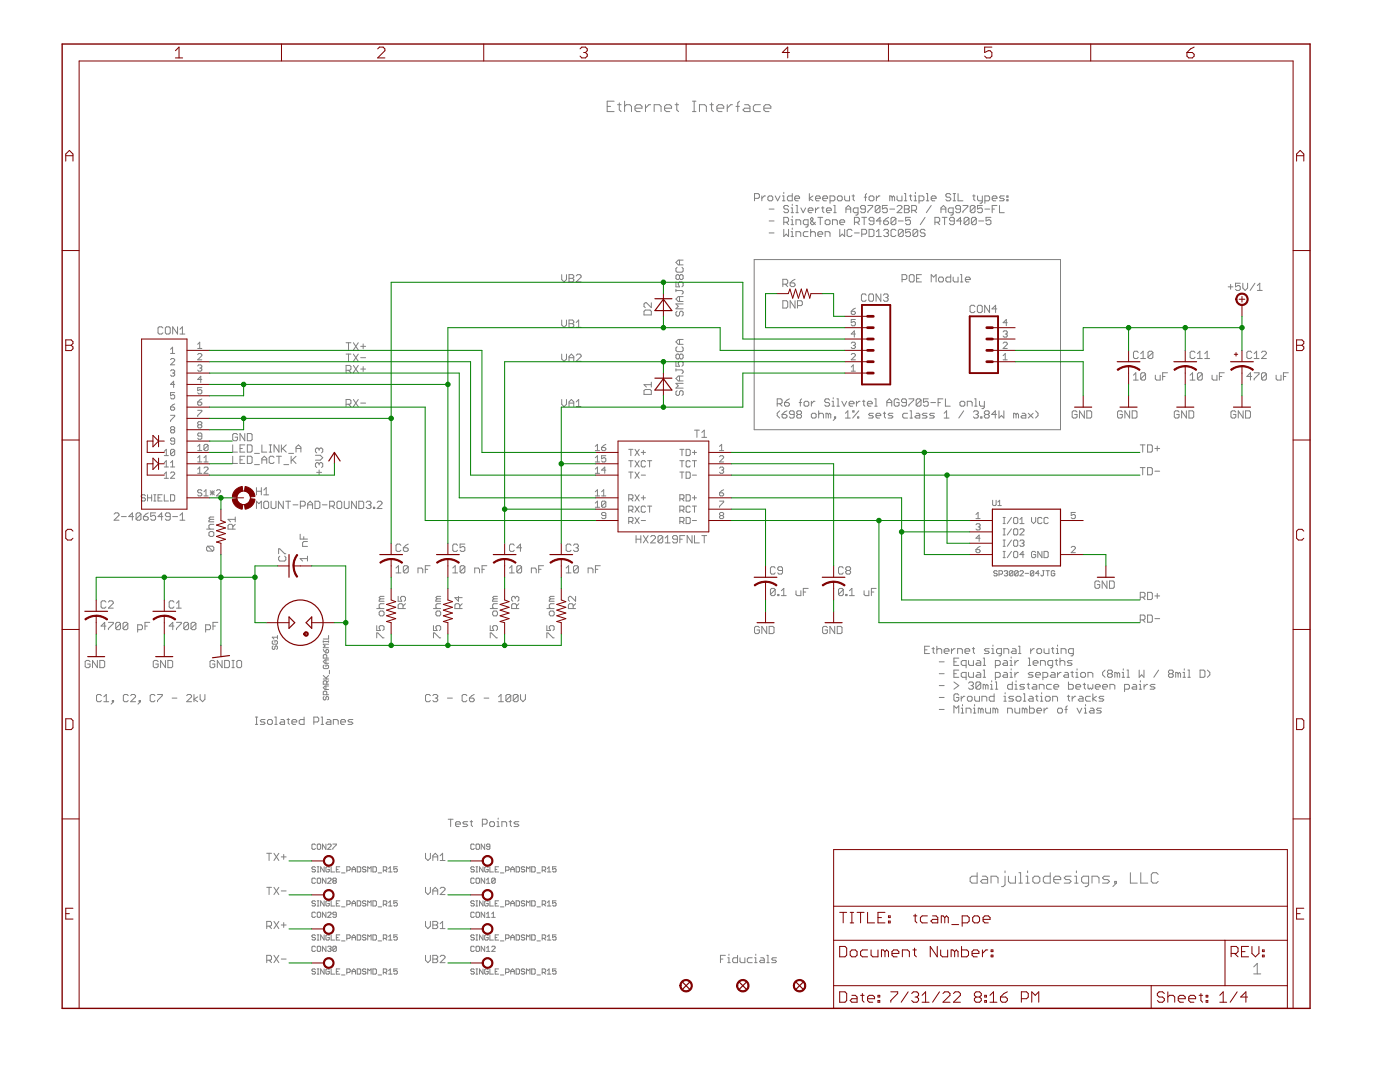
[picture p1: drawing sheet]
<svg xmlns="http://www.w3.org/2000/svg" width="279mm" height="216mm" viewBox="0 0 279 216" stroke-linecap="round" stroke-linejoin="round" font-family="sans-serif">
<g fill="none" stroke="#808080" stroke-width=".2">
<path d="M121.2 21.2h.7M122.6 20.2h-1.4v2.1h1.4M123.3 20.9h.7M123.6 20.5v1.4l.4 .4M124.7 21.2l.3-.3h.7l.3 .3v1.1M124.7 20.2v2.1M126.7 21.6h1.4v-.4l-.3-.3h-.7l-.4 .3v.7l.4 .4h.7M128.8 20.9v1.4M129.9 20.9h-.4l-.7 .7M130.6 22.3v-1.4h1l.3 .3v1.1M132.6 21.6h1.4v-.4l-.3-.3h-.7l-.4 .3v.7l.4 .4h.7M134.7 20.9h.7"/>
<path d="M135.1 20.5v1.4l.3 .4M138.2 20.2h.7M138.2 22.3h.7M138.5 20.2v2.1M139.6 22.3v-1.4h1l.4 .3v1.1M141.7 20.9h.7M142 20.5v1.4l.4 .4M143.1 21.6h1.3v-.4l-.3-.3h-.7l-.3 .3v.7l.3 .4h.7M145.1 20.9v1.4M146.2 20.9h-.4l-.7 .7M146.9 21.2h.7M147.6 20.2l-.4 .3v1.8"/>
<path d="M148.6 20.9h.7l.4 .3v1.1h-1.1l-.3-.4 .3-.3h1.1M150.6 39.6h.7l.3-.3v-.4l-.3-.3h-.7v1.5M151.7 20.9h-1l-.4 .3v.7l.4 .4h1M152 39.1v1M152.4 21.6h1.4v-.4l-.3-.3h-.7l-.4 .3v.7l.4 .4h.7M152.8 39.1h-.3l-.5 .5M153.5 39.1h.5l.2 .2v.5l-.2 .3h-.5l-.3-.3v-.5zM154.7 39.1l.5 1 .5-1M156.2 39.1h.2v1M156.4 38.4v.2M158.1 38.6v1.5h-.7l-.3-.3v-.5l.3-.2h.7M158.6 39.6h1v-.3l-.3-.2h-.4l-.3 .2v.5l.3 .3h.4"/>
<path d="M161.5 38.6v1.5M162.2 39.1l-.7 .5 .7 .5M162.8 39.6h.9v-.3l-.2-.2h-.5l-.2 .2v.5l.2 .3h.5M164.2 39.6h1v-.3l-.3-.2h-.5l-.2 .2v.5l.2 .3h.5M167.4 39.1h.5l.2 .2v.5l-.2 .3h-.5l-.3-.3v-.5zM168.6 39.1v.7l.2 .3h.7v-1M170 39.1h.5M170.3 38.9v.9l.2 .3M172.5 39.3h.5M173 38.6l-.3 .3v1.2M173.7 39.1h.5l.2 .2v.5l-.2 .3h-.5l-.3-.3v-.5zM174.9 39.1v1"/>
<path d="M175.6 39.1h-.2l-.5 .5M178.1 39.3l-.3-.2h-.2v1M178.1 39.3v.8M178.1 39.3l.2-.2 .2 .2v.8M179 39.1v.7l.3 .3h.7v-1M180.5 38.6h.2v1.5M181.5 39.1h.4M181.7 38.9v.9l.2 .3M182.4 39.1h.3v1M182.7 38.4v.2M184.9 38.6h.2v1.5M185.8 39.6h1v-.3l-.2-.2h-.5l-.3 .2v.5l.3 .3h.5"/>
<path d="M189.7 38.9l-.2-.3h-.5l-.2 .3v.2l.2 .2h.5l.2 .3v.2l-.2 .3h-.5l-.2-.3M190.2 38.6h.5M190.5 38.6v1.5M191.2 38.6v1.5h1M194.1 39.1h.5M194.4 38.9v.9l.2 .3M195.1 39.1v.7l.2 .3h.7M196 39.1v1.2l-.2 .3h-.2M198 39.6h1v-.3l-.3-.2h-.5l-.2 .2v.5l.2 .3h.5M200.4 39.1h-.7l-.2 .2 .2 .3h.5l.2 .2-.2 .3h-.7M200.9 39.1h.3v.2h-.3zM200.9 39.8h.3v.3h-.3z"/>
<path d="M112.1 54.8v1l.5 .5 .5-.5v-1M113.6 54.8h.7l.2 .3v.2l-.2 .2 .2 .3v.2l-.2 .3h-.7zM113.6 55.5h.7M115 55.1l.3-.3h.4l.3 .3v.2l-1 1h1M134.9 56.3v.9h.7l-.2-.5v-.2l.2-.2h.5l.2 .2v.5l-.2 .2M134.9 58h1.2l.2 .2v.3l-.2 .2M134.9 57.7v.5M135.1 53.3l-.2 .3v.5l.2 .2h1l.2-.2v-.5l-.2-.3M135.6 55.1l.2-.3h.3l.2 .3v.4l-.2 .3h-.3l-.2-.3M135.6 55.1l-.2-.3h-.3l-.2 .3v.4l.2 .3h.3l.2-.3M135.6 51.9v1M135.6 55.1v.4"/>
<path d="M135.6 59.2v1M136.3 59.2h-.9l-.5 .5 .5 .5h.9M136.3 51.9h-.9l-.5 .5 .5 .5h.9M150.5 51.8h61.1v33.9h-61.1zM153.5 41.7h1M153.5 44.1h1M153.5 46.5h1M156.2 40.1h.5M156.2 56.7h.8l.2-.2v-.5l-.2-.3h-.8v1.5M156.4 44.3h.7l.3-.2v-.5l-.3-.2h-.7v1.4M156.4 45.8v1.4l.5-.5 .5 .5v-1.4M156.7 56.7l.5 .5"/>
<path d="M156.9 44.3l.5 .5M157.4 41.2l-.3-.2h-.4l-.3 .2v.3l.3 .2h.4l.3 .3v.2l-.3 .2h-.4l-.3-.2M157.7 56.5h.7l.3 .2v.2l-.3 .3h-.5l-.2-.3zM157.9 41.5h.2v.9M157.9 43.9h.2v.9M157.9 46.2h.2v1M157.9 42.4h.5M157.9 44.8h.5M157.9 47.2h.5M158.1 40.7v.3M158.1 43.1v.3M158.1 45.5v.3"/>
<path d="M158.7 55.7l-1 .8M158.9 41h.2v1.4M158.9 42.4h.4M158.9 44.8v-.9h.7l.2 .2v.7M158.9 47.2v-1h.7l.2 .3v.7M159.8 41.5l.5 .9 .5-.9M161.3 44.8h-.8l-.2-.2v-.5l.2-.2h.8v1.2l-.3 .2h-.2M161.3 46.2h-.8l-.2 .3v.5l.2 .2h.8M161.3 42h.9v-.3l-.2-.2h-.5l-.2 .2v.5l.2 .2h.5M161.8 46.5l.2-.3h.5l.2 .3v.7M161.8 45.8v1.4M162.7 44.3l-.5 .5h-.2l-.2-.2v-.3l.4-.4v-.3l-.2-.2-.2 .2v.3l.9 .9"/>
<path d="M162.8 41.5v.9M163.2 46.7h1v-.2l-.2-.3h-.5l-.3 .3v.5l.3 .2h.5M163.2 43.4h1M163.5 41.5h-.3l-.4 .5M163.7 43.4v1.4M164 41.5h.4M164.2 41.2v1l.2 .2M164.7 44.1l.2-.2h.5l.3 .2v.5l-.3 .2h-.5l-.2-.2zM164.7 47.2v-1h.7l.3 .3v.7M164.9 42h1v-.3l-.2-.2h-.5l-.3 .2v.5l.3 .2h.5M165.7 40.1h.7l.2-.3v-.5l-.2-.2h-.7v1.5M166.1 44.8v-.9h.8l.2 .2v.7"/>
<path d="M166.4 41h.2v1.4M166.4 42.4h.5M167.6 44.3h1v-.2l-.3-.2h-.4l-.3 .2v.5l.3 .2h.4M167.6 45.8v1.4l.5-.5 .5 .5v-1.4M168.8 41.7h1M168.8 42.4v-.9l.5-.5 .5 .5v.9M170 46l-.2-.2h-.5l-.2 .2v1l.2 .2h.5l.2-.2M170.5 44.3h.7l.3-.2v-.5l-.3-.2h-.7v1.4M170.5 46.5h1M171 44.3l.5 .5M171.2 42.4h-.7l-.2-.2v-.5l.2-.2h.7v1.2l-.2 .2h-.2M172 43.4h1"/>
<path d="M172 46.7h.7l.3-.2v-.5l-.3-.2h-.7v1.4M172.5 43.4v1.4M172.7 41.7h-.7l-.3-.2v-.3l.3-.2h.5l.2 .2v1l-.2 .2h-.5l-.3-.2M172.9 58.9l-.3-.2h-.5l-.2 .2v1l.2 .2h.5l.3-.2M173.2 41h1v.2l-1 1v.2M173.4 45.8h.8l.2 .2v1l-.2 .2h-.8zM173.6 58.7h.5l.2 .2v1l-.2 .2h-.5l-.2-.2v-1zM174.4 44.1h-.7l-.3-.2v-.3l.3-.2h.5l.2 .2v1l-.2 .2h-.5l-.3-.2M174.9 47.2h1M174.9 46.2l.5-.4v1.4M175.6 41.2l-.2-.2h-.5l-.2 .2v1M175.6 41.2v1l-.2 .2h-.5l-.2-.2"/>
<path d="M175.6 41.2l-.9 1M175.8 58.7v1.4l-1-1.4v1.4M175.9 44.1h-1l.7-.7v1.4M176.3 58.9l.2-.2h.5l.2 .2v.2l-.2 .3M176.4 44.1h.7l.2 .2v.3l-.2 .2h-.5l-.2-.2zM176.4 46l.2-.2h.5l.2 .2v.2l-.2 .3M176.8 59.4h.2M176.8 46.5h.3M177 59.4l.2 .2v.3l-.2 .2h-.5l-.2-.2M177.1 41h-1v.7l.5-.2h.2l.3 .2v.5l-.3 .2h-.4l-.3-.2M177.1 46.5l.2 .2v.3l-.2 .2h-.5l-.2-.2M177.3 43.4l-.9 .7"/>
<path d="M177.6 41.7h.9M178.8 43.6l-.3-.2h-.4l-.3 .2v1M178.8 43.6v1l-.3 .2h-.4l-.3-.2M178.8 46l-.3-.2h-.4l-.3 .2v1l.3 .2h.4l.3-.2M178.8 43.6l-1 1M179 41.2l.3-.2h.5l.2 .2v.3l-1 .9h1M179.3 44.1h1M180 55.8h.7l.3-.3v-.4l-.3-.3h-.7v1.5M180.3 46l-.3-.2h-.5l-.2 .2v1M180.3 46v1l-.3 .2h-.5l-.2-.2M180.3 46l-1 1M180.5 41h.7l.3 .2v.3l-.3 .2 .3 .3v.2l-.3 .2h-.7z"/>
<path d="M180.5 40.1h.5M180.5 41.7h.7M181.7 43.4h-1v.7l.5-.2h.3l.2 .2v.5l-.2 .2h-.5l-.3-.2M181.7 45.8h-1v.7l.5-.3h.3l.2 .3v.5l-.2 .2h-.5l-.3-.2M181.7 54.8h.5l.2 .3v.9l-.2 .3h-.5l-.2-.3v-.9zM181.9 42h.8l.2-.3v-.5l-.2-.2h-.8v1.4M182.4 40.1h.5M182.4 42l.5 .4M182.9 55.5h.5M183.2 46v1l-.3 .2h-.5l-.2-.2M183.2 46l-.3-.2h-.5l-.2 .2v1M183.2 46l-1 1"/>
<path d="M183.4 40.1h.7l.3-.3v-.5l-.3-.2h-.7v1.5M183.9 54.8h-1v1.5h1M184.6 46l-.2-.2h-.5l-.2 .2v.2l.2 .3h.5l.2 .2v.3l-.2 .2h-.5l-.2-.2M184.6 43.4l-.9 1.4M184.9 40.1h.5M185.8 56.3v-1.5l.5 .5 .5-.5v1.5M185.8 41l-.9 1.4M186.6 44.3h.7l.2-.2v-.5l-.2-.2h-.7v1.4M187 44.3l.5 .5M187.6 55.3h.4l.3 .2v.5l-.3 .3h-.4l-.3-.3v-.5zM187.8 42.4v-.9l.5-.5 .5 .5v.9M187.8 41.7h1"/>
<path d="M188 43.4h1M188.5 43.4v1.4M189.7 54.8v1.5h-.7l-.2-.3v-.5l.2-.2h.7M190.2 55.3v.7l.3 .3h.7v-1M190.2 42.4h-.7l-.2-.2v-.5l.2-.2h.7v1.2l-.2 .2h-.3M190.2 40.1h.5M190.5 44.1h-.8l-.2-.2v-.3l.2-.2h.5l.3 .2v1l-.3 .2h-.5l-.2-.2M191.7 54.8h.2v1.5M191.7 56.3h.5M191.7 41.7h-.8l-.2-.2v-.3l.2-.2h.5l.3 .2v1l-.3 .2h-.5l-.2-.2M191.9 44.1h-1l.8-.7v1.4M192.2 41h.9v.2l-.9 1v.2"/>
<path d="M192.7 55.8h.9v-.3l-.2-.2h-.5l-.2 .2v.5l.2 .3h.5M193.4 43.6l-.3-.2h-.4l-.3 .2v1M193.4 43.6v1l-.3 .2h-.4l-.3-.2M193.4 43.6l-1 1M194.6 41.2l-.2-.2h-.5l-.3 .2v1M194.6 41.2v1l-.2 .2h-.5l-.3-.2M194.6 41.2l-1 1M194.8 43.6l-.2-.2h-.5l-.2 .2v1M194.8 43.6v1l-.2 .2h-.5l-.2-.2M194.8 43.6l-.9 1M195.3 44.1h1M196 41h-.9v.7l.5-.2h.2l.2 .2v.5l-.2 .2h-.5l-.2-.2"/>
<path d="M196.6 40.1h.7l.2-.3v-.5l-.2-.2h-.7v1.5M196.6 41.7h.9M197.8 43.4h-1v.7l.5-.2h.2l.3 .2v.5l-.3 .2h-.5l-.2-.2M198 41.7h.5M199 41h-1v1.4M199.5 41v1.4h.9M245.1 57.2h1M245.6 56.7v1M247.5 56.5h-.9v.7l.4-.2h.3l.2 .2v.5l-.2 .3h-.5l-.2-.3M248 56.5v1l.5 .5 .5-.5v-1M250.4 56.5l-.9 1.5M250.9 58h1"/>
<path d="M250.9 57l.5-.5v1.5M32.5 65.4l-.2-.2h-.5l-.3 .2v1l.3 .3h.5l.2-.3M33 65.4l.2-.2h.5l.3 .2v1l-.3 .3h-.5l-.2-.3zM34 74l.2-.2h.4l.3 .2-.3 .4M34 69.7l.4-.4v1.2M34 70.5h.9M34 71.8l.2-.3h.4l.3 .3v.2l-.9 .8h.9M34.4 74.4h.2M34.6 74.4l.3 .2-.3 .5h-.4l-.2-.3M34.9 78.3h-.9v.7l.4-.2 .5 .2v.4l-.3 .2h-.4l-.2-.2M34.9 76.7h-.9l.6-.6v1.2M35.4 65.2v1.5l-.9-1.5v1.5"/>
<path d="M35.9 65.7l.5-.5v1.5M35.9 66.7h1M39.5 70.8l.1-.3h.5l.2 .3v.2l-.8 .8h.8M39.5 68.7l.4-.4v1.2M39.5 69.5h.8M39.5 73l.1-.2h.5l.2 .2-.2 .4M39.9 73.4h.2M40.1 73.4l.2 .2-.2 .5h-.5l-.1-.2M40.3 77.3h-.8v.7l.4-.2 .4 .2v.4l-.2 .2h-.5l-.1-.2M40.3 75.7h-.8l.6-.6v1.2M40.3 79.6l-.8 .6M69.1 70.7h.9"/>
<path d="M69.1 68.4h.9M69.1 73.9h.7l.2-.3v-.4l-.2-.3h-.7v1.5M69.6 68.4v1.4M69.6 70.7v1.4M69.6 73.9l.4 .5M70.5 68.4l1 1.4M70.5 70.7l1 1.4M70.5 72.9l1 1.5M70.5 79.7l1 1.5M71.5 68.4l-1 1.4M71.5 70.7l-1 1.4M71.5 72.9l-1 1.5"/>
<path d="M71.5 79.7l-1 1.5M72 69.1h1M72 71.4h1M72 73.6h1M72.5 68.6v1M72.5 73.2v.9M112.1 79.7v1l.5 .5 .5-.5v-1M112.1 63.9v.9l.5 .5 .5-.5v-.9M112.1 70.7v.9l.5 .5 .5-.5v-.9M113.6 71.4h.9M113.6 63.9h.7l.2 .2v.2l-.2 .3 .2 .2v.3l-.2 .2h-.7zM113.6 72.1v-1l.4-.4 .5 .4v1"/>
<path d="M113.6 64.6h.7M115 70.9l.3-.2h.4l.3 .2v.2l-1 1h1M115 64.3l.5-.4v1.4M115 65.3h1M128.5 78l.3-.3h.9l.3 .3v.7h-1.5zM128.5 62.1l.3-.2h.9l.3 .2v.7h-1.5zM130 60.4v1l-1-1h-.2l-.3 .3v.5l.3 .2M130 76.3v.9M130 76.8h-1.5l.5 .4M134.9 73.8h1.2l.2 .3v.2l-.2 .2M134.9 72.1v1h.7l-.2-.5v-.3l.2-.2h.5l.2 .2v.5l-.2 .3M134.9 73.6v.5"/>
<path d="M135.1 62.1l-.2 .2v.5l.2 .3h.3l.2-.3v-.5l.2-.2h.3l.2 .2v.5l-.2 .3M135.1 78l-.2 .2v.5l.2 .2h.3l.2-.2v-.5l.2-.2h.3l.2 .2v.5l-.2 .2M135.1 69.2l-.2 .2v.5l.2 .3h1l.2-.3v-.5l-.2-.2M135.6 70.9l.2-.2h.3l.2 .2v.5l-.2 .2h-.3l-.2-.2M135.6 70.9l-.2-.2h-.3l-.2 .2v.5l.2 .2h.3l.2-.2M135.6 67.7v1M135.6 70.9v.5M135.6 75v1M136.3 76.5h-1.4l.5 .5-.5 .4h1.4M136.3 75h-.9l-.5 .5 .5 .5h.9M136.3 67.7h-.9l-.5 .5 .5 .5h.9M136.3 60.6h-1.4l.5 .5-.5 .5h1.4"/>
<path d="M156.2 60h.8l.2 .3v.9l-.2 .3h-.8zM157.5 79.6l-.9 .7M158.7 60v1.5l-1-1.5v1.5M159.2 61h.7l.2-.3v-.4l-.2-.3h-.7v1.5M160 79.6l-.3 .2v1.2M165.6 79.8l-.3-.2h-.5l-.2 .2v.3l.2 .2h.5l.3 .3v.2l-.3 .2h-.5l-.2-.2M166.3 79.4v.2M167 79.6h.3v1.4M169.9 70.8l.2-.3h.4l.2 .3v.2l-.8 .8h.8M169.9 73.2l.4-.4v1.3M169.9 68.5l.2-.2h.4l.2 .2-.2 .4M169.9 62.1h.6l.2 .4-.2 .2h-.4l-.2-.2z"/>
<path d="M169.9 74.1h.8M170.3 68.9h.2M170.5 68.9l.2 .2-.2 .4h-.4l-.2-.2M170.7 63.8h-.8v.6l.6-.2 .2 .2v.4l-.2 .2h-.4l-.2-.2M170.7 66.7h-.8l.6-.7v1.3M170.7 61.5l-.8 .6M172.4 79.8v1l.2 .2M174.6 79.6h.2v1.4M179.4 79.8l-.2-.2h-.5l-.2 .2v1l.2 .2h.5l.2-.2v-.5h-.5M181.4 79.6h1v.2l-1 1v.2M183.8 79.8l-.2-.2h-.5l-.3 .2v1M183.8 79.8v1l-.2 .2h-.5l-.3-.2"/>
<path d="M183.8 79.8l-1 1M185.3 79.6h-1v.7l.5-.2h.2l.3 .2v.5l-.3 .2h-.5l-.2-.2M188.2 79.6h-1v1.4M188.7 79.6v1.4h.9M194.5 79.6h.3v1.4M194.6 61.2l-.3-.3h-.5l-.2 .3v.9l.2 .3h.5l.3-.3M195.3 60.9h.5l.2 .3v.9l-.2 .3h-.5l-.2-.3v-.9zM197.5 60.9v1.5l-1-1.5v1.5M198.9 61.6h-.9l.7-.7v1.5M200.2 71l.4-.5v1.3M200.2 68.5l.2-.2h.4l.2 .2v.2l-.8 .8h.8M200.2 71.8h.8"/>
<path d="M200.2 66.2l.2-.2h.4l.2 .2-.2 .5M200.6 66.7h.2M200.8 66.7l.2 .2-.2 .4h-.4l-.2-.2M201 64.4h-.8l.6-.6v1.2M226.2 74.9l.5-.5v1.4M226.2 75.8h1M227.2 70.3l-.3-.2h-.5l-.2 .2v1l.2 .2h.5l.3-.2M227.6 71.5h1M227.6 70.6l.5-.5v1.4M228.6 74.6l-.2-.2h-.5l-.3 .2v1M228.6 74.6v1l-.2 .2h-.5l-.3-.2M228.6 74.6l-1 1"/>
<path d="M230.1 70.3v1l-.3 .2h-.4l-.3-.2M230.1 70.3l-.3-.2h-.4l-.3 .2v1M230.1 70.3l-1 1M230.6 74.9v.7l.2 .2h.7v-.9M232 75.1h.5M233 74.4h-1v1.4M237.5 75.8h1M237.5 74.9l.5-.5v1.4M238.5 70.3l-.2-.2h-.5l-.3 .2v1l.3 .2h.5l.2-.2M239 71.5h.9M239 70.6l.5-.5v1.4M239.9 74.6v1l-.2 .2h-.5l-.2-.2"/>
<path d="M239.9 74.6l-.2-.2h-.5l-.2 .2v1M239.9 74.6l-.9 1M240.4 71.5h1M240.4 70.6l.5-.5v1.4M241.9 74.9v.7l.2 .2h.8v-.9M243.4 75.1h.4M244.3 74.4h-.9v1.4M249.8 70.3l-.2-.2h-.5l-.3 .2v1l.3 .2h.5l.2-.2M249.8 75.1h-1l.8-.7v1.4M250.3 74.4h1v.2l-1 1v.2M250.3 71.5h1M250.3 70.6l.5-.5v1.4"/>
<path d="M251.8 70.3l.2-.2h.5l.2 .2v.3l-.9 .9h.9M252.7 74.6v1l-.2 .2h-.5l-.2-.2M252.7 74.6l-.2-.2h-.5l-.2 .2v1M252.7 74.6l-.9 1M254.7 74.9v.7l.2 .2h.8v-.9M256.1 75.1h.5M257.1 74.4h-1v1.4M29 98.9l-.2-.2h-.4l-.2 .2 .2 .4h.4l.2 .2-.2 .5h-.4l-.2-.2M29.4 99.3h.9M29.4 98.7v1.3M30.3 98.7v1.3M30.7 98.7h.4"/>
<path d="M30.7 100h.4M30.9 98.7v1.3M31.5 99.3h.4M32.4 98.7h-.9v1.3h.9M32.8 90.1l.4-.4v1.2M32.8 92.3l.4-.4v1.3M32.8 94.6l.4-.4v1.2M32.8 90.9h.8M32.8 93.2h.8M32.8 95.4h.8M32.8 98.7v1.3h.8M34 92.3l.4-.4v1.3"/>
<path d="M34 81.2h.6l.3 .4-.3 .3h-.4l-.2-.3zM34 82.9h.9v.2l-.9 .8v.2M34 94.4l.2-.2h.4l.3 .2v.2l-.9 .8h.9M34 98.7h.6l.3 .2v.9l-.3 .2h-.6zM34 93.2h.9M34.2 85.7h.4M34.2 85.7l-.2-.1 .2-.5h.4l.3 .2-.3 .4M34.2 85.7l-.2 .3 .2 .4h.4l.3-.2-.3-.5M34.9 89.9l-.3-.2h-.4l-.2 .2v.8M34.9 88h-.7l-.2-.2 .2-.4h.4l.3 .2v.8l-.3 .2h-.4l-.2-.2M34.9 89.9v.8l-.3 .2h-.4l-.2-.2M34.9 80.6l-.9 .6"/>
<path d="M34.9 89.9l-.9 .8M39.5 89.1l.4-.4v1.2M39.5 91.3l.4-.4v1.3M39.5 93.6l.4-.4v1.2M39.5 80.2h.6l.2 .4-.2 .3h-.5l-.1-.3zM39.5 81.9h.8v.2l-.8 .8v.2M39.5 89.9h.8M39.5 92.2h.8M39.5 94.4h.8M39.6 84.8l-.1-.2 .1-.5h.5l.2 .2-.2 .5M39.6 84.8l-.1 .2 .1 .4h.5l.2-.2-.2-.4M39.6 84.8h.5"/>
<path d="M40.3 87h-.7l-.1-.2 .1-.4h.5l.2 .2v.8l-.2 .3h-.5l-.1-.3M40.3 97.9l-.2-.2h-.5l-.1 .2 .1 .4h.5l.2 .3-.2 .4h-.5l-.1-.2M40.7 93.4l.2-.2h.4l.2 .2v.2l-.8 .8h.8M40.7 92.2h.8M40.7 91.3l.4-.4v1.3M40.7 98.1l.4-.4v1.3M40.7 99h.8M41.5 88.9l-.2-.2h-.4l-.2 .2v.8M41.5 88.9v.8l-.2 .2h-.4l-.2-.2M41.5 88.9l-.8 .8M42 98.3h.8M42 97.9l.8 .9"/>
<path d="M42.4 97.9v.9M42.8 97.9l-.8 .9M43.2 97.9l.2-.2h.4l.2 .2v.2l-.8 .9h.8M46.4 88.8v1.4h1M46.4 91v1.5h1M47.4 86.7l-.2-.2h-.5l-.3 .2v1l.3 .2h.5l.2-.2v-.5h-.5M47.9 89.5h.5M47.9 91.8h.5M48.9 86.5v1.4l-1-1.4v1.4M48.9 88.8h-1v1.4h1M48.9 91h-1v1.5h1M49.4 86.5h.7l.2 .2v1l-.2 .2h-.7z"/>
<path d="M49.4 88.8h.7l.2 .2v1l-.2 .2h-.7zM49.4 91h.7l.2 .3v.9l-.2 .3h-.7zM50.8 90.5h1M50.8 92.7h1M51.2 97.3v1.4M51.2 98h1M52.2 97.3v1.4M52.3 92.5v-1l.4-.5 .5 .5v1M52.3 88.8v1.4h.9M52.3 91.8h.9M52.6 98.7h1M52.6 97.8l.5-.5v1.4"/>
<path d="M53.7 88.8h.5M53.7 90.2h.5M54 88.8v1.4M54.7 91.3l-.2-.3h-.5l-.3 .3v.9l.3 .3h.5l.2-.3M55.2 91h1M55.7 88.8v1.4l-1-1.4v1.4M55.7 91v1.5M56.2 88.8v1.4M56.4 89.5l.7 .7M56.6 92.7h1M57.1 88.8l-.9 .9M57.6 90.5h1"/>
<path d="M58.1 91v1.5M58.4 91.8l.7 .7M59.1 89.5h.9M59.1 90.2v-1l.5-.4 .4 .4v1M59.1 91l-1 1M62.9 90.8h1l.5 .5-.5 .5h-1M63.2 94.3h1M63.7 89.6v.3M63.7 92.6v.2M63.7 93.8v.9M63.7 92.6l-.3-.3h-.2l-.3 .3v.4l.3 .3M63.7 89.6l-.3-.2h-.2l-.3 .2v.5l.3 .3"/>
<path d="M63.7 92.6l.2-.3h.3l.2 .3v.4l-.2 .3M63.7 89.6l.2-.2h.3l.2 .2v.5l-.2 .3M69.1 80.7h.7l.2-.3v-.5l-.2-.2h-.7v1.5M69.6 80.7l.4 .5M72 80.4h1M113.6 80.4h.9M113.6 81.2v-1l.4-.5 .5 .5v1M115 80.2l.5-.5v1.5M115 81.2h1M118.8 89.9h.9M118.8 92.2h.9M118.8 94.4h.9"/>
<path d="M118.8 99h.9M118.8 89.1l.4-.4v1.2M118.8 91.3l.4-.4v1.3M118.8 93.6l.4-.4v1.2M118.8 98.1l.4-.4v1.3M120.1 89.3h.6l.2 .4-.2 .2h-.4l-.2-.2zM120.1 99h.8M120.1 98.1l.4-.4v1.3M120.9 90.9h-.8v.6l.4-.2 .4 .2v.5l-.2 .2h-.4l-.2-.2M120.9 93.8h-.8l.6-.6v1.2M120.9 88.7l-.8 .6M125.5 89.7h.8"/>
<path d="M125.5 94.2h.8M125.5 99.5h.6l.2-.2v-.4l-.2-.2h-.6v1.3M125.5 91.9h.8M125.9 99.5l.4 .5M125.9 89.7v1.2M125.9 91.9v1.3M125.9 94.2v1.2M126.7 98.7l.9 1.3M126.7 94.2l.9 1.2M126.7 91.9l.9 1.3M126.7 89.7l.9 1.2M127.6 98.7l-.9 1.3"/>
<path d="M127.6 94.2l-.9 1.2M127.6 91.9l-.9 1.3M127.6 89.7l-.9 1.2M128 99.3h.8M128 90.3h.8M128 94.8h.8M128.4 89.9v.8M128.4 98.9v.9M128.8 92.1l-.2-.2h-.4l-.2 .2v.9l.2 .2h.4l.2-.2M129.2 91.9h.9M129.6 91.9v1.3M135.7 99.5h.6l.2-.2v-.4l-.2-.2h-.6v1.3"/>
<path d="M135.7 89.7h.8M135.7 94.2h.8M135.7 91.9h.8M136.1 89.7v1.2M136.1 91.9v1.3M136.1 94.2v1.2M136.1 99.5l.4 .5M136.9 98.7h.6l.3 .2v.9l-.3 .2h-.6zM136.9 94.2h.6l.3 .2v.8l-.3 .2h-.6zM136.9 89.7h.6l.3 .2v.8l-.3 .2h-.6zM137.8 92.1l-.3-.2h-.4l-.2 .2v.9l.2 .2h.4l.3-.2M138.2 99.3h.8"/>
<path d="M138.2 90.3h.8M138.2 91.9h.8M138.2 94.8h.8M138.6 89.9v.8M138.6 91.9v1.3M138.6 98.9v.9M138.6 85.8h1M139.1 85.8v1.5M140.1 86.3l.4-.5v1.5M140.1 87.3h.9M143.6 91.1l.2-.2h.4l.2 .2v.2l-.8 .9h.8M143.6 93.4l.2-.2h.4l.2 .2-.2 .4"/>
<path d="M143.6 98.3h.6l.2 .5-.2 .2h-.4l-.2-.2zM143.6 100h.8v.2l-.8 .8v.2M143.6 89.9h.8M143.6 89.1l.4-.4v1.2M144 93.8h.2M144.2 93.8l.2 .2-.2 .4h-.4l-.2-.2M144.4 97.7l-.8 .6M155.1 80.6h.7l.3-.3v-.5l-.3-.2h-.7v1.4M155.6 82l-.5 .5v.4l.5 .5M155.6 80.6l.5 .4M156.1 82.7h.7l.3 .2v.3l-.3 .2h-.5l-.2-.2zM156.6 80.3h.7l.2 .3v.2l-.2 .2h-.5l-.2-.2z"/>
<path d="M157.1 82l-.5 .2-.5 .5M158.5 82.7h-.7l-.3-.2v-.3l.3-.2h.5l.2 .2v1l-.2 .2h-.5l-.3-.2M159.2 82.7l-.2 .2v.3l.2 .2h.5l.3-.2v-.3l-.3-.2M159.2 82.7h.5M159.2 82.7l-.2-.2v-.3l.2-.2h.5l.3 .2v.3l-.3 .2M159.5 80.3h.5M160.7 80.1h.5l.2 .2v.5l-.2 .2h-.5l-.2-.2v-.5zM161.9 80.1v.9M162.2 82.5h.4l.3 .2v.5l-.3 .2h-.4l-.3-.2v-.5zM162.6 80.1h-.2l-.5 .5M163.4 82.7l.2-.2h.5l.2 .2v.7M163.4 82v1.4"/>
<path d="M165.3 82.7l-.2-.2h-.3v.9M165.3 82.7v.7M165.3 82.7l.3-.2 .2 .2v.7M166.1 81h.4M166.1 80.1h.2v.9M166.5 83.2h.3v.2h-.3zM166.8 83.4l-.5 .5M167 81h.5M168 80.1l.5 .9 .5-.9M168.7 83.4h1M168.7 82.5l.5-.5v1.4M169.5 80.6h.9v-.3l-.2-.2h-.5l-.2 .2v.5l.2 .2h.5"/>
<path d="M170.2 82h.2v.2h-.2zM170.9 80.1v.9M171.2 83.2h.2v.2h-.2zM171.4 82l-1.2 1.4M171.6 80.1h-.2l-.5 .5M172.1 80.1h.5M173.1 80.6h1v-.3l-.3-.2h-.4l-.3 .2v.5l.3 .2h.4M174.3 82.5h-.7l-.2 .2 .2 .2h.5l.2 .3-.2 .2h-.7M174.6 81h.4M174.8 82.9h1v-.2l-.3-.2h-.5l-.2 .2v.5l.2 .2h.5M176.3 82.5h.4M176.5 82.2v1l.2 .2"/>
<path d="M177 80.3h1M177 81v-.9l.5-.5 .5 .5v.9M178.2 82.5h-.7l-.3 .2 .3 .2h.5l.2 .3-.2 .2h-.8M180.9 80.3h-.8l-.2-.2v-.3l.2-.2h.5l.3 .2v1l-.3 .2h-.5l-.2-.2M181.1 82.5h-.7l-.3 .2v.5l.3 .2h.7M181.6 83.4h.5M181.6 82h.3v1.4M182.8 82.5h.5l.3 .2v.7h-.8l-.2-.2 .2-.3h.8M185 82.5h-.7l-.3 .2 .3 .2h.5l.2 .3-.2 .2h-.8M185.8 80.3h.9M186.5 82.5h-.7l-.3 .2 .3 .2h.4l.3 .3-.3 .2h-.7M187.2 80.3h.5"/>
<path d="M188.4 83.4h1M188.4 82.5l.5-.5v1.4M191.6 80.3l.2-.2h.5l.3 .2v.5l-.3 .2h-.5l-.2-.2zM192.3 82l-1 1.4M193 81v-.9h.8l.2 .2v.7M194.3 82.2l.2-.2h.5l.2 .2v.3l-.2 .2M194.5 81h.5M194.8 82.7h.2M195 82.7l.2 .2v.3l-.2 .2h-.5l-.2-.2M195.5 80.1v.7l.2 .2h.7M195.7 83.2h.3v.2h-.3zM196.4 80.1v1.2l-.2 .2h-.2"/>
<path d="M196.7 82.7l-.3-.2v-.3l.3-.2h.5l.2 .2v.3l-.2 .2M196.7 82.7l-.3 .2v.3l.3 .2h.5l.2-.2v-.3l-.2-.2M196.7 82.7h.5M198.1 99.8v.9l.2 .2h.3l.2-.2v-.9M198.9 82.7h-1l.7-.7v1.4M199.4 82v1.4l.5-.5 .4 .5v-1.4M202.8 82.7l-.3-.2h-.2v.9M202.8 82.7v.7M202.8 82.7l.2-.2 .3 .2v.7M204 82.5h.5l.2 .2v.7h-.7l-.2-.2 .2-.3h.7M205.2 82.5l1 .9M206.2 82.5l-1 .9"/>
<path d="M206.7 82l.5 .5v.4l-.5 .5M214.9 82.2l-.2-.2h-.5l-.2 .2v1l.2 .2h.5l.2-.2v-.5h-.4M216.4 82v1.4l-1-1.4v1.4M216.9 82h.7l.3 .2v1l-.3 .2h-.7zM224 82.2l-.2-.2h-.5l-.3 .2v1l.3 .2h.5l.2-.2v-.5h-.5M225.4 82v1.4l-.9-1.4v1.4M226 82h.7l.2 .2v1l-.2 .2h-.7zM227.6 88.8h.9M227.6 93.3h.9M228 88.8v1.4M228 93.3v1.4M229 88.8h.7l.3 .2v1l-.3 .2h-.7z"/>
<path d="M229 93.3h.7l.3 .2v1l-.3 .2h-.7zM230.5 89.5h.9M230.5 94h.9M230.9 89v1M235.3 82.2l-.2-.2h-.5l-.2 .2v1l.2 .2h.5l.2-.2v-.5h-.5M236.8 82v1.4l-1-1.4v1.4M237.3 82h.7l.2 .2v1l-.2 .2h-.7zM246.6 82.2l-.2-.2h-.5l-.2 .2v1l.2 .2h.5l.2-.2v-.5h-.5M248.1 82v1.4l-1-1.4v1.4M248.6 82h.7l.3 .2v1l-.3 .2h-.7zM22.8 102.6l.2-.3h.5l.2 .3v.2l-.9 1h.9M24.2 103.1h1"/>
<path d="M26.7 103.1h-1l.7-.8v1.5M28.1 102.6l-.2-.3h-.5l-.2 .3v1M28.1 102.6v1l-.2 .2h-.5l-.2-.2M28.1 102.6l-.9 1M28.6 103.1h.7l.3 .2v.3l-.3 .2h-.4l-.3-.2zM29.6 102.3l-1 .8M31.1 102.3h-1v.8l.5-.3h.2l.3 .3v.5l-.3 .2h-.5l-.2-.2M32.5 103.1h-1l.8-.8v1.5M34 103.1h-.8l-.2-.3v-.2l.2-.3h.5l.3 .3v1l-.3 .2h-.5l-.2-.2M34.5 103.1h.9M35.9 103.8h1M35.9 102.8l.5-.5v1.5"/>
<path d="M41.2 105.6h1.5M41.5 109l-.3 .2v.5l.3 .3h.9M41.5 109h.9l.3 .2v.5l-.3 .3M41.5 109l.9 1M41.7 106.3l.3-.2h.4l.3 .2v.5l-.3 .2h-.4l-.3-.2zM42 103.6l-.3 .3v.2h1M42 103.6h.7M42.7 104.6h-.7l-.3 .3v.4l.3 .3M42.7 103.2h-.7l-.3 .2 .3 .2M46.5 105.6v-.7l-.3-.3h-.5l-.2 .3v.7h1.4M46.9 103.6h-1.4l.5 .5M46.9 104.6l-.4 .5"/>
<path d="M46.9 103.2v.9M51.2 101.5v-1.5l.5 .5 .5-.5v1.5M52.9 100h.5l.2 .3v.9l-.2 .3h-.5l-.3-.3v-.9zM54.1 100v1.2l.3 .3h.4l.3-.3v-1.2M55.6 110.5v-1h.2l1 1h.2M55.8 111l-.2 .2v.5l.2 .3h1l.2-.3v-.5l-.2-.2M56.5 100v1.5l-.9-1.5v1.5M57 100h1M57.5 100v1.5M58.5 100.7h1M59.9 106.6v1h1.5M59.9 101h.8l.2-.3v-.4l-.2-.3h-.8v1.5"/>
<path d="M60.6 107.1v.5M61.4 111.5h-1.5l.5 .5M61.4 111v1M61.4 108.1h-.8l-.2 .2v.7h1M61.4 100.7h1M61.4 101.5v-1l.5-.5 .5 .5v1M62.9 100h.7l.2 .3v.9l-.2 .3h-.7zM64.3 100.7h1M65.8 101h.7l.2-.3v-.4l-.2-.3h-.7v1.5M66.3 101l.4 .5M67.5 100h.5l.2 .3v.9l-.2 .3h-.5l-.3-.3v-.9zM68.7 100v1.2l.2 .3h.5l.3-.3v-1.2"/>
<path d="M71.1 100v1.5l-.9-1.5v1.5M71.6 100h.7l.3 .3v.9l-.3 .3h-.7zM73.1 100.3l.2-.3h.5l.2 .3v.2l-.2 .2M73.6 100.7h.2M73.8 100.7l.2 .3v.2l-.2 .3h-.5l-.2-.3M74.5 101.2h.3v.3h-.3zM75.3 100.3l.2-.3h.5l.2 .3v.2l-.9 1h.9M75.9 119.5l-.2 .2v.3h.9M75.9 119.5h.7M76.6 119h-.7l-.2 .3 .2 .2M79 114.3h1M79 113.3l.5-.4v1.4"/>
<path d="M79.5 119v1h.7l-.3-.5v-.2l.3-.3h.5l.2 .3v.4l-.2 .3M80 108.8l-.2-.2h-.5l-.3 .2v1l.3 .2h.5l.2-.2M80.5 109.3h.7l.3 .2v.3l-.3 .2h-.5l-.2-.2zM81.5 113.1v1l-.3 .2h-.5l-.2-.2M81.5 113.1l-.3-.2h-.5l-.2 .2v1M81.5 113.1l-1 1M81.5 108.6l-1 .7M83.4 114.3v-1h.7l.3 .3v.7M84.9 113.6h.5M85.8 112.9h-.9v1.4M87.2 119.5l-.2 .2v.3h.9M87.2 119.5h.7"/>
<path d="M87.9 119h-.7l-.2 .3 .2 .2M90.4 114.3h.9M90.4 113.3l.4-.4v1.4M91.3 108.8l-.2-.2h-.5l-.2 .2v1l.2 .2h.5l.2-.2M91.5 119v1l-.7-.7h1.4M92.8 113.1v1l-.3 .2h-.4l-.3-.2M92.8 113.1l-.3-.2h-.4l-.3 .2v1M92.8 108.6h-1v.7l.5-.2h.2l.3 .2v.5l-.3 .2h-.4l-.3-.2M92.8 113.1l-1 1M94.7 114.3v-1h.8l.2 .3v.7M96.2 113.6h.5M97.2 112.9h-1v1.4"/>
<path d="M98.6 119.5l-.3 .2v.3h1M98.6 119.5h.7M99.3 119h-.7l-.3 .3 .3 .2M101.7 114.3h.9M101.7 113.3l.5-.4v1.4M102.6 108.8l-.2-.2h-.5l-.2 .2v1l.2 .2h.5l.2-.2M102.8 119.3l-.2-.3h-.3l-.2 .3v.4l.2 .3M102.8 119.3l.3-.3h.2l.2 .3v.4l-.2 .3M102.8 119.3v.2M104.1 109.3h-1l.8-.7v1.4M104.1 113.1v1l-.2 .2h-.5l-.3-.2M104.1 113.1l-.2-.2h-.5l-.3 .2v1"/>
<path d="M104.1 113.1l-1 1M106 114.3v-1h.8l.2 .3v.7M107.5 113.6h.5M108.5 112.9h-1v1.4M109.9 119.5l-.3 .2v.3h1M109.9 119.5h.7M110.6 119h-.7l-.3 .3 .3 .2M113 113.3l.5-.4v1.4M113 114.3h1M114 108.8l-.3-.2h-.5l-.2 .2v1l.2 .2h.5l.3-.2M114.4 108.8l.3-.2h.5l.2 .2v.3l-.2 .2M114.9 119v1l-1-1h-.2l-.3 .3v.4l.3 .3"/>
<path d="M114.9 109.3h.3M115.2 109.3l.2 .2v.3l-.2 .2h-.5l-.3-.2M115.4 113.1v1l-.2 .2h-.5l-.3-.2M115.4 113.1l-.2-.2h-.5l-.3 .2v1M115.4 113.1l-1 1M117.4 114.3v-1h.7l.2 .3v.7M118.8 101.2h.9M118.8 100.4l.4-.4v1.2M118.8 113.6h.5M119.8 112.9h-1v1.4M120.9 100.2v.8l-.2 .2h-.4l-.2-.2M120.9 100.2l-.2-.2h-.4l-.2 .2v.8"/>
<path d="M120.9 102.9h-.6l-.2-.2 .2-.4h.4l.2 .1v.9l-.2 .2h-.4l-.2-.2M120.9 100.2l-.8 .8M125.5 104.1h.6l.2-.2v-.5l-.2-.1h-.6v1.2M125.5 101.8h.6l.2-.2v-.4l-.2-.2h-.6v1.2M125.9 104.1l.4 .4M125.9 101.8l.4 .4M126.7 103.3l.9 1.2M126.7 101l.9 1.2M126.9 106.9v1.4M126.9 107.6h1M127.6 103.3l-.9 1.2M127.6 101l-.9 1.2"/>
<path d="M127.9 106.9v1.4M128 103.9h.8M128.4 106.9l.9 1.4M128.8 101.2l-.2-.2h-.4l-.2 .2v.8l.2 .2h.4l.2-.2M129.2 101h.9M129.3 106.9l-.9 1.4M129.6 101v1.2M129.9 107.1l.2-.2h.5l.2 .2v.3l-.9 .9h.9M132.3 107.1v1l-.3 .2h-.4l-.3-.2M132.3 107.1l-.3-.2h-.4l-.3 .2v1M132.3 107.1l-1 1M132.8 108.3h.9"/>
<path d="M132.8 107.4l.4-.5v1.4M135.2 107.6h-.7l-.3-.2v-.3l.3-.2h.5l.2 .2v1l-.2 .2h-.5l-.3-.2M135.7 107.6h.5M135.7 101.8h.6l.2-.2v-.4l-.2-.2h-.6v1.2M135.7 104.1h.6l.2-.2v-.5l-.2-.1h-.6v1.2M136.1 101.8l.4 .4M136.1 104.1l.4 .4M136.7 106.9h-1v1.4M136.9 103.3h.6l.3 .1v.9l-.3 .2h-.6zM137.8 101.2l-.3-.2h-.4l-.2 .2v.8l.2 .2h.4l.3-.2M138.1 106.9v1.4l-1-1.4v1.4M138.2 101h.8"/>
<path d="M138.2 103.9h.8M138.6 106.9v1.4h1M138.6 101v1.2M140.1 106.9h.9M140.5 106.9v1.4M143.8 102.9l-.2-.2 .2-.4h.4l.2 .1-.2 .5M143.8 102.9l-.2 .2 .2 .4h.4l.2-.2-.2-.4M143.8 102.9h.4M154.7 117.6l-.2-.2h-.5l-.2 .2v1M154.7 113.3l-.2-.2h-.5l-.2 .2v1l.2 .3h.5l.2-.3M154.7 117.6v1l-.2 .3h-.5l-.2-.3M154.7 117.6l-.9 1"/>
<path d="M155.2 118.6h.2v.3h-.2zM155.9 117.9l.5-.5v1.5M155.9 118.9h1M156.2 113.8h-.8l-.2-.2v-.3l.2-.2h.5l.3 .2v1l-.3 .3h-.5l-.2-.3M158.9 117.9v.7l.2 .3h.7v-1M160.3 118.1h.5M161.3 117.4h-1v1.5M168.3 117.6l-.2-.2h-.5l-.3 .2v1M168.3 113.3l-.2-.2h-.5l-.3 .2v1l.3 .3h.5l.2-.3M168.3 117.6v1l-.2 .3h-.5l-.3-.3M168.3 117.6l-1 1M168.8 118.6h.2v.3h-.2z"/>
<path d="M169 113.8h.5M169 113.8l-.2 .3v.2l.2 .3h.5l.3-.3v-.2l-.3-.3M169 113.8l-.2-.2v-.3l.2-.2h.5l.3 .2v.3l-.3 .2M169.5 118.9h1M169.5 117.9l.5-.5v1.5M172.4 117.9v.7l.3 .3h.7v-1M173.9 118.1h.5M174.9 117.4h-1v1.5M194.8 104.7l.2-.2h.4l.2 .2-.2 .4M194.8 102.7l.4-.4v1.2M194.8 103.5h.8M194.8 109.7h.6l.2 .4-.2 .2h-.4l-.2-.2z"/>
<path d="M195.2 105.1h.2M195.4 105.1l.2 .2-.2 .4h-.4l-.2-.1M195.6 107.4h-.8l.6-.6v1.2M195.6 109l-.8 .7M199 114l-.2-.1h-.3l-.2 .1 .2 .4h.3l.2 .2-.2 .3h-.3l-.2-.2M199.1 100.2l.4-.4v1.1M199.1 100.9h.7M199.4 114.6h.5l.2-.2v-.4l-.2-.1h-.5v1M200.2 109h.4M200.2 104.5h.4M200.2 103.3h.4M200.2 106.7h.4"/>
<path d="M200.2 105.5h.4M200.2 107.8h.4M200.2 111.3h.4M200.2 110h.4M200.4 114l.2-.1h.3l.2 .1-.2 .4M200.4 103.3v1.2M200.4 105.5v1.2M200.4 107.8v1.2M200.4 110v1.3M200.8 114.4h.1M200.9 114.4l.2 .2-.2 .3h-.3l-.2-.2M201.9 103.3l-.9 1.2"/>
<path d="M201.9 105.5l-.9 1.2M201.9 107.8l-.9 1.2M201.9 110l-.9 1.3M202.1 114l-.1-.1h-.4l-.2 .1v.7M202.1 114v.7l-.1 .2h-.4l-.2-.2M202.1 114l-.7 .7M202.5 103.3h.4l.2 .1v.9l-.2 .2h-.4l-.2-.2v-.9zM202.5 105.5h.4l.2 .2v.9l-.2 .1h-.4l-.2-.1v-.9zM202.5 107.8h.4l.2 .2v.8l-.2 .2h-.4l-.2-.2v-.8zM202.5 110h.4l.2 .2v.9l-.2 .2h-.4l-.2-.2v-.9zM203.2 114l-.2-.1h-.3l-.2 .1v.7M203.2 114v.7l-.2 .2h-.3l-.2-.2"/>
<path d="M203.2 114l-.7 .7M203.5 114l.2-.1h.4l.1 .1v.2l-.7 .7h.7M203.5 103.7l.4-.4v1.2M203.5 104.5h.9M203.5 105.7l.2-.2h.5l.2 .2v.2l-.9 .8h.9M203.5 108l.2-.2h.5l.2 .2-.2 .4M203.9 108.4h.3M204.2 108.4l.2 .2-.2 .4h-.5l-.2-.2M204.4 110.7h-.9l.7-.7v1.3M204.6 114.4h.7M205.9 103.3v.8l.4 .4 .4-.4v-.8M206.3 114l-.2-.1h-.3l-.2 .1v.7"/>
<path d="M206.3 114v.7l-.2 .2h-.3l-.2-.2M206.3 114l-.7 .7M206.7 110.2l-.2-.2h-.4l-.2 .2v.9l.2 .2h.4l.2-.2v-.4h-.4M207.4 114.4h-.7l.5-.5v1M207.9 103.4l-.2-.1h-.4l-.2 .1v.9l.2 .2h.4l.2-.2M207.9 110v1.3l-.8-1.3v1.3M208.1 113.9h.3M208.2 113.9v.8l-.1 .2-.4-.2M208.4 110h.6l.2 .2v.9l-.2 .2h-.6zM208.7 113.9h.7M209.1 113.9v1M209.2 103.4l-.2-.1h-.4l-.2 .1v.9l.2 .2h.4l.2-.2"/>
<path d="M210.5 114l-.2-.1h-.3l-.2 .1v.7l.2 .2h.3l.2-.2v-.3h-.4M213.8 109.2l.2-.2h.4l.2 .2v.3l-.8 .8h.8M214.6 102.3h-.8v.6l.6-.2 .2 .2v.4l-.2 .2h-.4l-.2-.2M219.5 116.2l-.3-.3h-.5l-.2 .3v.9l.2 .3h.5l.3-.3v-.5h-.5M220.9 115.9v1.5l-.9-1.5v1.5M221.4 115.9h.7l.3 .3v.9l-.3 .3h-.7zM227.6 119.2h.7l.2-.3v-.5l-.2-.2h-.7v1.4M228 119.2l.5 .4M229 118.2h.7l.3 .2v1l-.3 .2h-.7zM230.5 118.9h.9M230.9 118.4v1M18 132l-.3-.2h-.4l-.3 .2v1l.3 .2h.4l.3-.2v-.5h-.5"/>
<path d="M19.4 131.8v1.4l-.9-1.4v1.4M19.9 131.8h.7l.3 .2v1l-.3 .2h-.7zM20.2 138.8l-.2-.2h-.5l-.2 .2v1l.2 .2h.5l.2-.2M20.7 139l.5-.4v1.4M21.1 124.9h-.9l.7-.7v1.4M21.1 120.1l-.2-.2h-.5l-.2 .2v1l.2 .2h.5l.2-.2M21.6 124.2h1v.2l-1 1v.2M21.6 120.1l.3-.2h.5l.2 .2v.3l-1 .9h1M22.4 139.8h.3v.2h-.3zM24 124.4v1l-.2 .2h-.5l-.2-.2M24 124.4l-.2-.2h-.5l-.2 .2v1M24 124.4l-.9 1"/>
<path d="M25.5 124.4l-.2-.2h-.5l-.2 .2v1M25.5 124.4v1l-.2 .2h-.5l-.2-.2M25.5 124.4l-.9 1M25.6 138.8l-.3-.2h-.5l-.2 .2v1l.2 .2h.5l.3-.2M26.1 138.8l.2-.2h.5l.3 .2v.2l-1 1h1M27.5 125.6h.7l.2-.2v-.5l-.2-.2h-.7v1.4M27.8 139.8h.2v.2h-.2zM28.9 124.9h.5M29.9 124.2h-1v1.4M30.9 138.8l-.2-.2h-.5l-.2 .2v1l.2 .2h.5l.2-.2M31.4 138.6h1v.2l-1 1v.2M31.6 132l-.3-.2h-.5l-.2 .2v1l.2 .2h.5l.3-.2v-.5h-.5"/>
<path d="M33 131.8v1.4l-1-1.4v1.4M33.5 131.8h.7l.3 .2v1l-.3 .2h-.7zM34.4 139.3h.9M34.7 124.9h-.9l.7-.7v1.4M34.7 120.1l-.2-.2h-.5l-.2 .2v1l.2 .2h.5l.2-.2M35.2 124.2h1v.2l-1 1v.2M35.2 121.3h1M35.2 120.4l.5-.5v1.4M37.3 138.8l.2-.2h.5l.2 .2v.2l-.9 1h.9M37.6 124.4l-.2-.2h-.5l-.2 .2v1M37.6 124.4v1l-.2 .2h-.5l-.2-.2M37.6 124.4l-.9 1"/>
<path d="M38.7 138.6v1.4M39.1 124.4l-.2-.2h-.5l-.3 .2v1M39.1 124.4v1l-.2 .2h-.5l-.3-.2M39.1 124.4l-1 1M39.5 139l-.8 .5 .8 .5M39.9 138.6v.9l.5 .5 .5-.5v-.9M41 125.6h.8l.2-.2v-.5l-.2-.2h-.8v1.4M42.5 124.9h.5M42.9 132l-.3-.2h-.5l-.2 .2v1l.2 .2h.5l.3-.2v-.5h-.5M43.5 124.2h-1v1.4M44.3 131.8v1.4l-.9-1.4v1.4M44.8 131.8h.8l.2 .2v1l-.2 .2h-.8z"/>
<path d="M46.3 131.8h.5M46.3 133.2h.5M46.5 131.8v1.4M47.5 131.8h.5l.2 .2v1l-.2 .2h-.5l-.2-.2v-1zM54.5 127.8l-.2 .2v.4l.2 .1h.7l.2-.1v-.4l-.2-.2h-.3v.4M54.5 128.9l-.2 .2v.3l.2 .2 .4-.2v-.3l.1-.2 .4 .2v.3l-.2 .2M55.4 126.8v.7M55.4 127.1h-1.1l.4 .4M64.5 127.8v.4M64.5 135.5h1.1M64.5 134.8l.7 .7M64.5 129.6l.5 .7"/>
<path d="M64.5 128h1.1M64.7 139l-.2 .1v.4l.2 .2 .3-.2v-.4l.2-.1 .4 .1v.4l-.2 .2M64.7 132.7l-.2 .2v.3l.2 .2h.7l.2-.2v-.3l-.2-.2h-.4v.4M65 129.8l.4-.2 .2 .2v.3l-.2 .2h-.4zM65 131.7v.7M65 136.9v.7M65.2 138.6v-.5l-.2-.2h-.3l-.2 .2v.5h1.1M65.2 131.3v-.5l-.2-.2h-.3l-.2 .2v.5h1.1M65.2 136.5v-.5l-.2-.2h-.3l-.2 .2v.5h1.1M65.6 126.8v.7h-1.1M65.6 127.8v.4M65.6 136.9h-.7l-.4 .3 .4 .4h.7"/>
<path d="M65.6 135.8l-.4 .4M65.6 134.8l-.6 .5M65.6 131.7h-.7l-.4 .3 .4 .4h.7M65.6 128.5h-1.1l.4 .4-.4 .3h1.1M65.7 133.8v.7M75.2 127.3v-1h.2l1 1h.2M75.2 124.8v1h.7l-.2-.5v-.2l.2-.3h.5l.2 .3v.5l-.2 .2M75.2 121.4h1.4M75.9 121.9h.5l.2 .3v.4l-.2 .3h-.5l-.2-.3v-.4zM76.6 120.5h-.7l-.2 .2v.5l.2 .2M80.4 121.4v-.7l-.2-.2h-.5l-.2 .2v.7h1.4M80.9 120.5l-.5 .4"/>
<path d="M85.9 138.8l-.3-.2h-.4l-.3 .2v1l.3 .2h.4l.3-.2M86.4 138.8l.2-.2h.5l.3 .2v.2l-.3 .3M86.5 124.8v1h.7l-.2-.5v-.2l.2-.3h.5l.2 .3v.5l-.2 .2M86.5 127.3v-1h.2l1 1h.2M86.5 121.4h1.4M86.9 139.3h.2M87.1 139.3l.3 .2v.3l-.3 .2h-.5l-.2-.2M87.2 121.9h.5l.2 .3v.4l-.2 .3h-.5l-.2-.3v-.4zM87.9 120.5h-.7l-.2 .2v.5l.2 .2M89.3 139.3h1M91.8 121.4v-.7l-.3-.2h-.5l-.2 .2v.7h1.4M92.2 120.5l-.4 .4"/>
<path d="M93.2 138.8l-.3-.2h-.4l-.3 .2v1l.3 .2h.4l.3-.2M93.7 139.3h.7l.2 .2v.3l-.2 .2h-.5l-.2-.2zM94.6 138.6l-.9 .7M96.6 139.3h1M97.8 124.8v1h.8l-.3-.5v-.2l.3-.3h.4l.3 .3v.5l-.3 .2M97.8 127.3v-1h.3l.9 1h.3M97.8 121.4h1.5M98.6 121.9h.4l.3 .3v.4l-.3 .3h-.4l-.3-.3v-.4zM99.3 120.5h-.7l-.3 .2v.5l.3 .2M99.5 139l.5-.4v1.4M101.9 138.8l-.2-.2h-.5l-.2 .2v1M101.9 138.8v1l-.2 .2h-.5l-.2-.2"/>
<path d="M101.9 138.8l-.9 1M103.1 121.4v-.7l-.3-.2h-.5l-.2 .2v.7h1.4M103.4 138.8l-1 1M103.4 138.8v1l-.2 .2h-.5l-.3-.2M103.4 138.8l-.2-.2h-.5l-.3 .2v1M103.5 120.5l-.4 .4M103.9 138.6v.9l.5 .5 .5-.5v-.9M109.1 124.8v1h.8l-.3-.5v-.2l.3-.3h.5l.2 .3v.5l-.2 .2M109.1 127.3v-1h.3l1 1h.2M109.1 121.4h1.5M109.9 121.9h.5l.2 .3v.4l-.2 .3h-.5l-.3-.3v-.4zM110.6 120.5h-.7l-.3 .2v.5l.3 .2"/>
<path d="M114.4 121.4v-.7l-.2-.2h-.5l-.3 .2v.7h1.5M114.9 120.5l-.5 .4M151.6 125.2l-.3-.2h-.5l-.2 .2v1l.2 .2h.5l.3-.2v-.5h-.5M153 125v1.4l-1-1.4v1.4M153.5 125h.7l.3 .2v1l-.3 .2h-.7zM165.1 125.2l-.2-.2h-.5l-.2 .2v1l.2 .2h.5l.2-.2v-.5h-.4M166.6 125v1.4l-1-1.4v1.4M167.1 125h.7l.2 .2v1l-.2 .2h-.7zM184.5 129.7h.5M185.5 128.9h-1v1.5h1M186 129.4h.5M186.2 129.2v1l.3 .2"/>
<path d="M187 129.7l.2-.3h.5l.2 .3v.7M187 128.9v1.5M187.5 132.1h.9M187.5 134.4h.9M187.5 136.8h.9M187.5 139.2h.9M188.4 129.9h1v-.2l-.2-.3h-.5l-.3 .3v.5l.3 .2h.5M189.9 129.4v1M190.4 132.1h.5M190.4 134.4h.5M190.4 136.1l.9 .7-.9 .7M190.6 129.4h-.2l-.5 .5"/>
<path d="M191.1 130.4v-1h.7l.3 .3v.7M191.3 131.3h-.9v1.5h.9M191.3 133.7h-.9v1.4h.9M191.3 138.7l-.2-.2h-.5l-.2 .2v1l.2 .2h.5l.2-.2v-.5h-.4M191.8 138.9v1M192.6 138.9h-.3l-.5 .5M192.6 129.9h.9v-.2l-.2-.3h-.5l-.2 .3v.5l.2 .2h.5M192.8 132.8h-.7l-.3-.3v-.4l.3-.3h.7v1.5M192.8 135.1h-.7l-.3-.2v-.5l.3-.2h.7v1.4M193.1 139.2l.2-.3h.5l.2 .3v.5l-.2 .2h-.5l-.2-.2zM193.3 131.8v.7l.2 .3h.8v-1M193.3 134.2v.7l.2 .2h.8v-.9"/>
<path d="M193.3 136.3l.2-.2h.5l.3 .2v.3l-.3 .2M193.8 136.8h.2M194 136.8l.3 .3v.2l-.3 .2h-.5l-.2-.2M194 129.4h.5M194.3 129.2v1l.2 .2M194.5 138.9v.8l.3 .2h.7v-1M195 131.8h.5l.2 .3v.7h-.7l-.2-.3 .2-.2h.7M195 134.2h.5l.2 .2v.7h-.7l-.2-.2 .2-.2h.7M195.7 136.3l-.2-.2h-.5l-.2 .2v1M195.7 136.3v1l-.2 .2h-.5l-.2-.2M195.7 136.3l-.9 1M196 139.9v-1h.7l.2 .3v.7"/>
<path d="M196.2 131.3h.2v1.5M196.2 133.7h.2v1.4M196.2 132.8h.5M196.2 135.1h.5M196.7 136.8l-.3-.2h-.2v.9M196.7 136.8v.7M196.7 136.8l.2-.2 .3 .2v.7M197.4 129.4h-.7l-.3 .3 .3 .2h.5l.2 .3-.2 .2h-.8M197.7 137.5h.5M197.7 136.6h.2v.9M197.9 130.4h.5M197.9 129.4h.3v1"/>
<path d="M197.9 135.8v.3M198.2 128.7v.2M198.4 138.5v1.4h-.7l-.3-.2v-.5l.3-.3h.7M198.6 136.1h.3v1.4M198.6 132.8h.8l.2-.3v-.4l-.2-.3h-.8v1.5M198.6 135.1h.8l.2-.2v-.5l-.2-.2h-.8v1.4M198.6 137.5h.5M199.9 130.4h-.8l-.2-.2v-.5l.2-.3h.8v1.2l-.3 .3h-.2M200.3 130.4v-1h.8l.2 .3v.7M200.3 131.8h.5l.3 .3v.7h-.8l-.2-.3 .2-.2h.8M200.3 134.2h.5l.3 .2v.7h-.8l-.2-.2 .2-.2h.8M200.3 139.9h.5"/>
<path d="M200.3 138.9h.3v1M200.6 138.2v.3M201.6 132.8h.5M201.6 131.8h.2v1M201.6 134.2h.2v.9M201.6 135.1h.5M201.8 131.1v.2M201.8 133.5v.2M202 136.1v1.4h-.7l-.2-.2v-.5l.2-.2h.7M202.1 129.4h.4l.3 .3v.7h-.7l-.3-.2 .3-.3h.7M202.3 138.9h-.7l-.3 .3 .3 .2h.5l.2 .3-.2 .2h-.8M202.5 136.6h.3v.9"/>
<path d="M202.5 131.8v1M202.5 134.2v.9M202.5 137.5h.5M202.8 135.8v.3M202.8 139.2l.2-.3h.5l.3 .3v.5l-.3 .2h-.5l-.2-.2zM203.3 128.9h.2v1.5M203.3 130.4h.5M203.3 131.8h-.3l-.5 .5M203.3 134.2h-.3l-.5 .5M204.2 138.5h.3v1.4M204.2 139.9h.5M204.5 136.6h-.7l-.3 .2 .3 .3h.4l.3 .2-.3 .2h-.7"/>
<path d="M205 136.6h.4M205.2 131.3h.3v1.5M205.2 132.8h.5M205.2 136.3v1l.2 .2M205.5 138.9h.4l.3 .3v.7h-.7l-.3-.2 .3-.3h.7M205.7 129.4v1M206.2 132.3h1v-.2l-.3-.3h-.5l-.2 .3v.4l.2 .3h.5M206.2 136.6h.5l.2 .2v.7h-.7l-.2-.2 .2-.2h.7M206.2 134.2h-.7l-.3 .2 .3 .3h.4l.3 .2-.3 .2h-.7M206.4 129.4h-.2l-.5 .5M206.7 134.7h.9v-.3l-.2-.2h-.5l-.2 .2v.5l.2 .2h.5M206.7 138.9h.5"/>
<path d="M206.9 138.7v1l.3 .2M206.9 129.7l.3-.3h.4l.3 .3v.5l-.3 .2h-.4l-.3-.2zM207.4 137.5v-.9h.7l.3 .2v.7M207.6 138.9h.3v1M207.6 132.8v-1h.8l.2 .3v.7M207.6 139.9h.5M207.9 138.2v.3M208.1 135.1h.8l.2-.2v-.5l-.2-.2h-.8v1.4M208.4 129.4v.8l.2 .2h.7v-1M208.6 139.2l.3-.3h.4l.3 .3v.5l-.3 .2h-.4l-.3-.2zM209.8 129.4h.5M209.8 134.2h.5l.3 .2v.7h-.8l-.2-.2 .2-.2h.8"/>
<path d="M209.8 136.6h-.7l-.2 .2v.5l.2 .2h.7M210.1 132.8h-.8l-.2-.3v-.4l.2-.3h.8v1.2l-.3 .3h-.2M210.1 129.2v1l.2 .2M210.1 139.9v-1h.7l.3 .3v.7M210.3 137.1h1v-.3l-.2-.2h-.5l-.3 .2v.5l.3 .2h.5M210.6 131.8h.5M210.8 130.4h.5M210.8 129.4h.3v1M210.8 131.6v.9l.3 .3M211.1 128.7v.2M211.1 134.2v.9M211.5 132.1l.3-.3h.5l.2 .3v.7"/>
<path d="M211.5 131.3v1.5M211.8 130.4v-1h.7l.2 .3v.7M211.8 134.2h-.3l-.4 .5M212.5 134.2h.5l.2 .2v.7h-.7l-.2-.2 .2-.2h.7M213 138.9h.5M213.2 136.1v1.4h.8l.2-.2v-.5l-.2-.2h-.8M213.2 138.7v1l.3 .2M213.7 134.2h.5M214 131.8h-.8l-.2 .3 .2 .2h.5l.3 .2-.3 .3h-.7M214 133.9v1l.2 .2M214 138.9v1M214.2 130.4h-.7l-.3-.2v-.5l.3-.3h.7v1.2l-.2 .3h-.3"/>
<path d="M214.7 137.1h1v-.3l-.3-.2h-.5l-.2 .2v.5l.2 .2h.5M214.7 135.1h.5M214.7 134.2h.2v.9M214.7 138.9h-.2l-.5 .5M214.9 133.5v.2M215.4 138.9h.5l.3 .3v.7h-.8l-.2-.2 .2-.3h.8M215.7 134.4l.2-.2h.5l.2 .2v.5l-.2 .2h-.5l-.2-.2zM216.2 136.6h.4M216.4 136.3v1l.2 .2M217.1 136.6v.7l.3 .2 .2-.2 .2 .2 .3-.2v-.7M217.1 135.1v-.9h.7l.3 .2v.7M217.6 138.9h-.7l-.3 .3v.5l.3 .2h.7"/>
<path d="M218.1 138.5v1.4M218.6 137.1h1v-.3l-.3-.2h-.5l-.2 .2v.5l.2 .2h.5M218.8 138.9l-.7 .5 .7 .5M220 137.1h1v-.3l-.2-.2h-.5l-.3 .2v.5l.3 .2h.5M220.3 138.9h-.7l-.3 .3 .3 .2h.4l.3 .3-.3 .2h-.7M220.5 133.7l-.5 .5v.5l.5 .4M221.3 134.4h.4M221.3 134.4l-.3-.2v-.3l.3-.2h.4l.3 .2v.3l-.3 .2M221.3 134.4l-.3 .3v.2l.3 .2h.4l.3-.2v-.2l-.3-.3M221.5 137.5v-.9h.7l.3 .2v.7M223 134.4l-.3-.2h-.2v.9M223 134.4v.7"/>
<path d="M223 134.4l.2-.2 .3 .2v.7M223.9 135.1h.5M223.9 134.2h.3v.9M224.2 133.5v.2M224.4 137.5h.7l.3-.2v-.5l-.3-.2h-.7v1.4M224.9 133.7h.2v1.4M224.9 135.1h.5M226.1 136.6h.5l.2 .2v.7h-.7l-.2-.2 .2-.2h.7M227.4 133.7v1.4l.4-.4 .5 .4v-1.4M227.4 137.5h.4M227.4 136.6h.2v.9M227.6 123.7h.7l.2-.3v-.4l-.2-.3h-.7v1.5"/>
<path d="M227.6 135.8v.3M228 123.7l.5 .5M228.3 136.6v.9M229 122.7h.7l.3 .3v.9l-.3 .3h-.7zM229 136.6h-.2l-.5 .5M230.5 123.4h.9M230.5 136.6h-.7l-.3 .2 .3 .3h.5l.2 .2-.2 .2h-.8M231.2 133.7l-.9 1.4M233.4 134.4h.5M233.4 134.4l-.2-.2v-.3l.2-.2h.5l.2 .2v.3l-.2 .2M233.4 134.4l-.2 .3v.2l.2 .2h.5l.2-.2v-.2l-.2-.3M235.1 134.4l-.2-.2h-.3v.9"/>
<path d="M235.1 134.4v.7M235.1 134.4l.3-.2 .2 .2v.7M236.1 135.1h.5M236.1 134.2h.2v.9M236.3 133.5v.2M237.1 133.7h.2v1.4M237.1 135.1h.5M239.5 133.7h.7l.3 .2v1l-.3 .2h-.7zM241 133.7l.4 .5v.5l-.4 .4M20.7 140h1M22.7 140l-.5 .5M28 140l-.5 .5"/>
<path d="M51 144.5h.4M51 143.1h.4M51.2 143.1v1.4M52.9 143.6h-.7l-.3 .2 .3 .3h.5l.2 .2-.2 .2h-.8M53.4 143.8l.2-.2h.5l.3 .2v.5l-.3 .2h-.5l-.2-.2zM54.8 144.5h.5M54.8 143.1h.3v1.4M56.1 143.6h.5l.2 .2v.7h-.7l-.3-.2 .3-.2h.7M57.3 143.6h.5M57.5 143.3v1l.3 .2M58.3 144.1h.9v-.3l-.2-.2h-.5l-.2 .2v.5l.2 .2h.5M60.7 143.1v1.4h-.7l-.3-.2v-.5l.3-.2h.7"/>
<path d="M62.6 144.1h.8l.2-.3v-.5l-.2-.2h-.8v1.4M64.1 144.5h.5M64.1 143.1h.2v1.4M65.3 143.6h.5l.2 .2v.7h-.7l-.2-.2 .2-.2h.7M66.5 144.5v-.9h.7l.3 .2v.7M68 144.1h1v-.3l-.3-.2h-.5l-.2 .2v.5l.2 .2h.5M70.4 143.6h-.7l-.3 .2 .3 .3h.5l.2 .2-.2 .2h-.8M99.5 140h1M187.5 141.6h.9M190.4 142.3v-1.5l.5 .5 .4-.5v1.5M191.8 141.3h.3v1M191.8 142.3h.5"/>
<path d="M192.1 140.6v.2M192.8 142.3v-1h.7l.3 .3v.7M194.3 141.3h.2v1M194.3 142.3h.5M194.5 140.6v.2M195.7 141.6l-.2-.3h-.3v1M195.7 141.6v.7M195.7 141.6l.3-.3 .2 .3v.7M196.7 141.3v.7l.2 .3h.8v-1M198.6 141.6l-.2-.3h-.2v1M198.6 141.6v.7M198.6 141.6l.3-.3 .2 .3v.7"/>
<path d="M201.1 142.3v-1h.7l.2 .3v.7M202.5 141.3v.7l.3 .3h.7v-1M204.5 141.6v.7M204.5 141.6l-.3-.3h-.2v1M204.5 141.6l.2-.3 .3 .3v.7M205.5 140.8v1.5h.7l.2-.3v-.4l-.2-.3h-.7M206.9 141.8h1v-.2l-.3-.3h-.4l-.3 .3v.4l.3 .3h.4M208.4 141.3v1M209.1 141.3h-.2l-.5 .5M211.3 141.3h.5l.2 .3v.4l-.2 .3h-.5l-.2-.3v-.4zM212.5 141.6h.5M213 140.8l-.3 .3v1.2"/>
<path d="M214.9 141.3l.5 1 .5-1M216.4 141.3h.2v1M216.4 142.3h.5M216.6 140.6v.2M217.6 141.3h.5l.2 .3v.7h-.7l-.2-.3 .2-.2h.7M219.8 141.3h-.7l-.3 .3 .3 .2h.5l.2 .2-.2 .3h-.8M53.2 170.3h1M53.2 177.1h1M53.7 170.3v1.4M53.7 177.1v1.4M54.7 170.3l.9 1.4M54.7 177.1l.9 1.4"/>
<path d="M55.6 170.3l-.9 1.4M55.6 177.1l-.9 1.4M56.1 171h1M56.1 177.8h1M56.6 170.5v1M62.9 173.1l-.1-.1h-.4l-.1 .1 .1 .4h.4l.1 .2-.1 .3h-.4l-.1-.2M62.9 179.9l-.1-.2h-.4l-.1 .2 .1 .4h.4l.1 .1-.1 .4h-.4l-.1-.2M62.9 168.6l-.1-.2h-.4l-.1 .2v.7l.1 .2h.4l.1-.2M62.9 175.4l-.1-.2h-.4l-.1 .2v.7l.1 .2h.4l.1-.2M63.3 173h.3M63.3 174h.3M63.3 179.7h.3"/>
<path d="M63.3 168.6l.2-.2h.3l.2 .2v.7l-.2 .2h-.3l-.2-.2zM63.5 173v1M63.5 179.7v1.1M63.5 175.2h.3l.2 .2v.7l-.2 .2h-.3l-.2-.2v-.7zM64.7 173v1l-.7-1v1M64.7 179.7v1.1l-.7-1.1v1.1M65 168.4v1.1l-.7-1.1v1.1M65 175.2v1.1l-.7-1.1v1.1M65.4 168.6l.2-.2h.3l.2 .2v.2l-.7 .7h.7M65.4 175.4l.2-.2h.3l.2 .2v.2l-.7 .7h.7M65.7 173.1l-.1-.1h-.4l-.2 .1v.7l.2 .2h.4l.1-.2v-.3h-.3M65.7 179.9l-.1-.2h-.4l-.2 .2v.7l.2 .2h.4l.1-.2v-.3h-.3"/>
<path d="M66.1 173v1h.7M66.1 179.7v1.1h.7M66.4 168.4h.7v.2l-.7 .7v.2M66.6 175.7l-.2-.1 .2-.4h.4l.1 .2-.1 .3M66.6 175.7l-.2 .2 .2 .4h.4l.1-.2-.1-.4M66.6 175.7h.4M67.1 173.5h.4M67.8 173h-.7v1h.7M67.8 179.7h-.7v1.1h.7M68.2 174.2h.7M69.2 173.7h.5l.2-.2v-.4l-.2-.1h-.5v1M70.3 173.5h.7"/>
<path d="M70.3 174v-.7l.3-.3 .4 .3v.7M71.3 173h.5l.2 .1v.7l-.2 .2h-.5zM71.3 179.7h.5l.2 .2v.7l-.2 .2h-.5zM73 179.9l-.1-.2h-.4l-.2 .2 .2 .4h.4l.1 .1-.1 .4h-.4l-.2-.2M73 173.1l-.1-.1h-.4l-.2 .1 .2 .4h.4l.1 .2-.1 .3h-.4l-.2-.2M73.4 174v-1l.3 .3 .4-.3v1M74.4 173h.5l.2 .1v.7l-.2 .2h-.5zM74.4 179.7h.5l.2 .2v.7l-.2 .2h-.5zM75.5 174.2h.7M76.5 173.7h.5l.2-.2v-.4l-.2-.1h-.5v1M76.9 173.7l.3 .3M77.6 174h.6"/>
<path d="M77.6 173.3l.3-.3v1M79.3 173h-.7v.5l.3-.2 .4 .2v.3l-.2 .2h-.3l-.2-.2M79.3 179.7h-.7v.6l.3-.2 .4 .2v.3l-.2 .2h-.3l-.2-.2M84.9 170.3v.9l.5 .5 .5-.5v-.9M84.9 177.1v.9l.5 .5 .5-.5v-.9M86.4 171.7v-.9l.5-.5 .5 .5v.9M86.4 178.5v-1l.5-.4 .5 .4v1M86.4 171h1M86.4 177.8h1M87.8 177.3l.3-.2h.5l.2 .2v.2l-1 1h1M87.8 170.8l.5-.5v1.4M87.8 171.7h1"/>
<path d="M89.5 163.5h.9M89.9 163.5v1.4M90.9 164.4h1v-.2l-.3-.2h-.5l-.2 .2v.5l.2 .2h.5M93.3 164h-.7l-.2 .2 .2 .2h.5l.2 .3-.2 .2h-.7M93.8 164h.5M94.1 163.7v1l.2 .2M94.7 179.9l-.2-.2h-.4l-.1 .2 .1 .4h.4l.2 .1-.2 .4h-.4l-.1-.2M94.7 173.1l-.2-.1h-.4l-.1 .1 .1 .4h.4l.2 .2-.2 .3h-.4l-.1-.2M94.7 168.6l-.2-.2h-.4l-.1 .2v.7l.1 .2h.4l.2-.2M94.7 175.4l-.2-.2h-.4l-.1 .2v.7l.1 .2h.4l.2-.2M95 168.6l.2-.2h.3l.2 .2v.7l-.2 .2h-.3l-.2-.2zM95 173h.3"/>
<path d="M95 174h.3M95 179.7h.3M95.2 175.2h.3l.2 .2v.7l-.2 .2h-.3l-.2-.2v-.7zM95.2 173v1M95.2 179.7v1.1M96.3 164.4h.7l.2-.2v-.5l-.2-.2h-.7v1.4M96.4 173v1l-.7-1v1M96.4 179.7v1.1l-.7-1.1v1.1M96.7 168.4v1.1l-.7-1.1v1.1M96.7 175.2v1.1l-.7-1.1v1.1M97.1 175.6l.3-.4v1.1M97.1 176.3h.7"/>
<path d="M97.4 173.1l-.1-.1h-.4l-.2 .1v.7l.2 .2h.4l.1-.2v-.3h-.3M97.4 179.9l-.1-.2h-.4l-.2 .2v.7l.2 .2h.4l.1-.2v-.3h-.3M97.7 164.2l.3-.2h.4l.3 .2v.5l-.3 .2h-.4l-.3-.2zM97.8 173v1h.7M97.8 169h-.5l-.2-.2 .2-.4h.3l.2 .2v.7l-.2 .2h-.3l-.2-.2M97.8 179.7v1.1h.7M98.8 173.5h.4M98.8 175.4v.7l-.2 .2h-.3l-.2-.2M98.8 175.4l-.2-.2h-.3l-.2 .2v.7M98.8 175.4l-.7 .7M99.2 164.9h.5M99.2 164h.2v.9"/>
<path d="M99.4 163.2v.3M99.5 173h-.7v1h.7M99.5 179.7h-.7v1.1h.7M99.9 174.2h.7M100.2 164.9v-.9h.7l.2 .2v.7M100.9 173.7h.5l.2-.2v-.4l-.2-.1h-.5v1M101.6 164h.5M101.9 163.7v1l.2 .2M101.9 174v-.7l.4-.3 .3 .3v.7M101.9 173.5h.7M103 179.7h.5l.2 .2v.7l-.2 .2h-.5zM103 173h.5l.2 .1v.7l-.2 .2h-.5z"/>
<path d="M103.5 164h-.7l-.2 .2 .2 .2h.5l.2 .3-.2 .2h-.7M104.7 173.1l-.2-.1h-.3l-.2 .1 .2 .4h.3l.2 .2-.2 .3h-.3l-.2-.2M104.7 179.9l-.2-.2h-.3l-.2 .4 .2 .2h.3l.2 .3-.2 .2h-.3l-.2-.2M105.1 174v-1l.3 .3 .4-.3v1M106.1 173h.5l.2 .1v.7l-.2 .2h-.5zM106.1 179.7h.5l.2 .2v.7l-.2 .2h-.5zM107.2 174.2h.6M108.2 173.7h.5l.2-.2v-.4l-.2-.1h-.5v1M108.5 173.7l.4 .3M109.2 174h.7M109.2 173.3l.4-.3v1M111 173h-.7v.5l.3-.2 .4 .2v.3l-.2 .2h-.3l-.2-.2"/>
<path d="M111 179.7h-.7v.6l.3-.2 .4 .2v.3l-.2 .2h-.3l-.2-.2M195 174.1v2.1h-1l-.4-.3v-.7l.4-.4h1M196 174.8h.7l.4 .4v1h-1.1l-.3-.3 .3-.4h1.1M197.8 176.2v-1.4h1l.4 .4v1M200.6 174.8v1.8l-.4 .3h-.3M200.6 173.8v.3M201.3 174.8v1.1l.3 .3h1v-1.4M203.3 176.2h.7M203.3 174.1h.4v2.1M204.7 176.2h.7M204.7 174.8h.4v1.4M205.1 173.8v.3"/>
<path d="M206.1 175.2l.4-.4h.7l.3 .4v.7l-.3 .3h-.7l-.4-.3zM209.6 174.1v2.1h-1l-.4-.3v-.7l.4-.4h1M210.3 175.5h1.4v-.3l-.4-.4h-.6l-.4 .4v.7l.4 .3h.6M213.8 174.8h-1.1l-.3 .4 .3 .3h.7l.4 .4-.4 .3h-1M214.5 176.2h.7M214.5 174.8h.3v1.4M214.8 173.8v.3M217.3 176.2h-1.1l-.3-.3v-.7l.3-.4h1.1v1.8l-.4 .3h-.3M217.9 176.2v-1.4h1.1l.3 .4v1M221.4 174.8h-1l-.4 .4 .4 .3h.7l.3 .4-.3 .3h-1.1M222.5 175.9h.3v.3h-.3zM222.8 176.2l-.7 .7"/>
<path d="M225.6 174.1v2.1h1.4M227.7 174.1v2.1h1.4M231.1 174.5l-.3-.4h-.7l-.3 .4v1.4l.3 .3h.7l.3-.3M53.2 191.6h.8l.2-.2v-.5l-.2-.3h-.8v1.5M53.2 184.8h.8l.2-.2v-.5l-.2-.2h-.8v1.4M53.7 184.8l.5 .5M53.7 191.6l.5 .5M54.7 183.9l.9 1.4M54.7 190.6l.9 1.5M55.6 183.9l-.9 1.4M55.6 190.6l-.9 1.5M56.1 191.4h1"/>
<path d="M56.1 184.6h1M56.6 184.1v1M62.9 193.5l-.1-.2h-.4l-.1 .2 .1 .3h.4l.1 .2-.1 .4h-.4l-.1-.2M62.9 186.7l-.1-.2h-.4l-.1 .2 .1 .4h.4l.1 .1-.1 .4h-.4l-.1-.2M62.9 182.2l-.1-.2h-.4l-.1 .2v.7l.1 .1h.4l.1-.1M62.9 189l-.1-.2h-.4l-.1 .2v.7l.1 .1h.4l.1-.1M63.3 180.8h.3M63.3 186.5h.3M63.3 187.6h.3M63.3 193.3h.3M63.3 194.4h.3M63.3 182.2l.2-.2h.3l.2 .2v.7l-.2 .1h-.3l-.2-.1z"/>
<path d="M63.3 189l.2-.2h.3l.2 .2v.7l-.2 .1h-.3l-.2-.1zM63.5 186.5v1.1M63.5 193.3v1.1M64.7 186.5v1.1l-.7-1.1v1.1M64.7 193.3v1.1l-.7-1.1v1.1M65 182v1l-.7-1v1M65 188.8v1l-.7-1v1M65.4 182.2l.2-.2h.3l.2 .2v.2l-.7 .6h.7M65.4 189l.2-.2h.3l.2 .2-.2 .3M65.7 186.7l-.1-.2h-.4l-.2 .2v.7l.2 .2h.4l.1-.2v-.3h-.3M65.7 193.5l-.1-.2h-.4l-.2 .2v.7l.2 .2h.4l.1-.2v-.4h-.3M65.7 189.3h.2"/>
<path d="M65.9 189.3l.2 .2-.2 .3h-.3l-.2-.1M66.1 186.5v1.1h.7M66.1 193.3v1.1h.7M67.1 189l-.7 .7M67.1 180.3h.4M67.1 187.1h.4M67.1 193.8h.4M67.1 182.5h-.5l-.2-.1 .2-.4h.4l.1 .2v.7l-.1 .1h-.4l-.2-.1M67.1 189v.7l-.1 .1h-.4l-.2-.1M67.1 189l-.1-.2h-.4l-.2 .2v.7M67.8 186.5h-.7v1.1h.7M67.8 193.3h-.7v1.1h.7"/>
<path d="M68.2 181h.7M68.2 187.7h.7M68.2 194.5h.7M69.2 180.4h.5l.2-.1v-.4l-.2-.2h-.5v1.1M69.2 187.2h.5l.2-.1v-.4l-.2-.2h-.5v1.1M69.2 194h.5l.2-.2v-.3l-.2-.2h-.5v1.1M70.3 187.6v-.7l.3-.4 .4 .4v.7M70.3 180.3h.7M70.3 187.1h.7M70.3 193.8h.7M70.3 180.8v-.7l.3-.4 .4 .4v.7M70.3 194.4v-.7l.3-.4 .4 .4v.7"/>
<path d="M71.3 186.5h.5l.2 .2v.7l-.2 .2h-.5zM71.3 193.3h.5l.2 .2v.7l-.2 .2h-.5zM73 186.7l-.1-.2h-.4l-.2 .2 .2 .4h.4l.1 .1-.1 .4h-.4l-.2-.2M73 193.5l-.1-.2h-.4l-.2 .2 .2 .3h.4l.1 .2-.1 .4h-.4l-.2-.2M73.4 180.8v-1.1l.3 .4 .4-.4v1.1M73.4 187.6v-1.1l.3 .4 .4-.4v1.1M73.4 194.4v-1.1l.3 .4 .4-.4v1.1M74.4 186.5h.5l.2 .2v.7l-.2 .2h-.5zM74.4 193.3h.5l.2 .2v.7l-.2 .2h-.5zM75.5 181h.7M75.5 187.7h.7M75.5 194.5h.7"/>
<path d="M76.5 180.4h.5l.2-.1v-.4l-.2-.2h-.5v1.1M76.5 187.2h.5l.2-.1v-.4l-.2-.2h-.5v1.1M76.5 194h.5l.2-.2v-.3l-.2-.2h-.5v1.1M76.9 180.4l.3 .4M76.9 187.2l.3 .4M76.9 194l.3 .4M77.6 193.7l.3-.4v1.1M77.6 180.8h.6M77.6 187.6h.6M77.6 194.4h.6M77.6 180.1l.3-.4v1.1M77.6 186.9l.3-.4v1.1"/>
<path d="M79.3 186.5h-.7v.6l.3-.2 .4 .2v.3l-.2 .2h-.3l-.2-.2M79.3 193.3h-.7v.5l.3-.1 .4 .1v.4l-.2 .2h-.3l-.2-.2M84.9 183.9v.9l.5 .5 .5-.5v-.9M84.9 190.6v1l.5 .5 .5-.5v-1M86.4 183.9h.7l.3 .2v.2l-.3 .3 .3 .2v.3l-.3 .2h-.7zM86.4 190.6h.7l.3 .3v.2l-.3 .3 .3 .2v.3l-.3 .2h-.7zM86.4 191.4h.7M86.4 184.6h.7M87.8 190.9l.3-.3h.5l.2 .3v.2l-1 1h1M87.8 184.3l.5-.4v1.4M87.8 185.3h1M94.7 186.7l-.2-.2h-.4l-.1 .2 .1 .4h.4l.2 .1-.2 .4h-.4l-.1-.2"/>
<path d="M94.7 193.5l-.2-.2h-.4l-.1 .2 .1 .3h.4l.2 .2-.2 .4h-.4l-.1-.2M94.7 182.2l-.2-.2h-.4l-.1 .2v.7l.1 .1h.4l.2-.1M94.7 189l-.2-.2h-.4l-.1 .2v.7l.1 .1h.4l.2-.1M95 182.2l.2-.2h.3l.2 .2v.7l-.2 .1h-.3l-.2-.1zM95 189l.2-.2h.3l.2 .2v.7l-.2 .1h-.3l-.2-.1zM95 180.8h.3M95 186.5h.3M95 187.6h.3M95 193.3h.3M95 194.4h.3M95.2 186.5v1.1M95.2 193.3v1.1"/>
<path d="M96.4 186.5v1.1l-.7-1.1v1.1M96.4 193.3v1.1l-.7-1.1v1.1M96.7 182v1l-.7-1v1M96.7 188.8v1l-.7-1v1M97.1 182.4l.3-.4v1M97.1 189.1l.3-.3v1M97.1 183h.7M97.1 189.8h.7M97.4 186.7l-.1-.2h-.4l-.2 .2v.7l.2 .2h.4l.1-.2v-.3h-.3M97.4 193.5l-.1-.2h-.4l-.2 .2v.7l.2 .2h.4l.1-.2v-.4h-.3M97.8 186.5v1.1h.7M97.8 193.3v1.1h.7"/>
<path d="M98.1 189l.2-.2h.3l.2 .2v.1l-.7 .7h.7M98.1 183h.7M98.1 182.4l.4-.4v1M98.8 180.3h.4M98.8 187.1h.4M98.8 193.8h.4M99.5 186.5h-.7v1.1h.7M99.5 193.3h-.7v1.1h.7M99.9 181h.7M99.9 187.7h.7M99.9 194.5h.7M100.9 180.4h.5l.2-.1v-.4l-.2-.2h-.5v1.1"/>
<path d="M100.9 187.2h.5l.2-.1v-.4l-.2-.2h-.5v1.1M100.9 194h.5l.2-.2v-.3l-.2-.2h-.5v1.1M101.9 180.8v-.7l.4-.4 .3 .4v.7M101.9 187.6v-.7l.4-.4 .3 .4v.7M101.9 194.4v-.7l.4-.4 .3 .4v.7M101.9 180.3h.7M101.9 187.1h.7M101.9 193.8h.7M103 186.5h.5l.2 .2v.7l-.2 .2h-.5zM103 193.3h.5l.2 .2v.7l-.2 .2h-.5zM104.7 186.7l-.2-.2h-.3l-.2 .4 .2 .2h.3l.2 .3-.2 .2h-.3l-.2-.2M104.7 193.5l-.2-.2h-.3l-.2 .4 .2 .1h.3l.2 .4-.2 .2h-.3l-.2-.2"/>
<path d="M105.1 180.8v-1.1l.3 .4 .4-.4v1.1M105.1 187.6v-1.1l.3 .4 .4-.4v1.1M105.1 194.4v-1.1l.3 .4 .4-.4v1.1M106.1 186.5h.5l.2 .2v.7l-.2 .2h-.5zM106.1 193.3h.5l.2 .2v.7l-.2 .2h-.5zM107.2 181h.6M107.2 187.7h.6M107.2 194.5h.6M108.2 180.4h.5l.2-.1v-.4l-.2-.2h-.5v1.1M108.2 187.2h.5l.2-.1v-.4l-.2-.2h-.5v1.1M108.2 194h.5l.2-.2v-.3l-.2-.2h-.5v1.1M108.5 180.4l.4 .4"/>
<path d="M108.5 187.2l.4 .4M108.5 194l.4 .4M109.2 180.1l.4-.4v1.1M109.2 186.9l.4-.4v1.1M109.2 193.7l.4-.4v1.1M109.2 180.8h.7M109.2 187.6h.7M109.2 194.4h.7M111 186.5h-.7v.6l.3-.2 .4 .2v.3l-.2 .2h-.3l-.2-.2M111 193.3h-.7v.5l.3-.1 .4 .1v.4l-.2 .2h-.3l-.2-.2M143.8 191.4h.5M144.8 190.6h-1v1.5"/>
<path d="M145.2 191.1h.3v1M145.2 192.1h.5M145.5 190.4v.2M147.2 190.6v1.5h-.7l-.3-.2v-.5l.3-.3h.7M147.7 191.1v.8l.2 .2h.8v-1M150.1 191.1h-.7l-.3 .3v.5l.3 .2h.7M150.6 191.1h.2v1M150.6 192.1h.5M150.8 190.4v.2M151.8 191.1h.5l.2 .3v.7h-.7l-.2-.2 .2-.3h.7M153 190.6h.3v1.5M153 192.1h.5"/>
<path d="M155 191.1h-.8l-.2 .3 .2 .2h.5l.3 .3-.3 .2h-.7M250.2 192.9l.7-.7v2.1M250.2 194.3h1.4"/>
</g>
<path d="M12.4 8.8h249.1v192.4h-249.1z" fill="none" stroke="#800000" stroke-width=".28"/>
<g fill="none" stroke="#800000" stroke-width=".2">
<path d="M35 10.1l.7-.7v2.2M35 11.6h1.4M56.2 8.8v3.4M75.4 9.8l.3-.4h.8l.3 .4v.3l-1.4 1.5h1.4M96.5 8.8v3.4M115.8 9.8l.3-.4h.7l.4 .4v.3l-.4 .4M116.5 10.5h.3M116.8 10.5l.4 .3v.4l-.4 .4h-.7l-.3-.4M136.9 8.8v3.4M157.6 10.5h-1.5l1.1-1.1v2.2M177.3 8.8v3.4M198 9.4h-1.5v1.1l.7-.4h.4l.4 .4v.7l-.4 .4h-.7l-.4-.4"/>
<path d="M217.7 8.8v3.4M236.9 10.5h1.1l.3 .3v.4l-.3 .4h-.8l-.3-.4zM238.3 9.4l-.7 .4-.7 .7M13.1 32.2v-1.5l.7-.7 .8 .7v1.5M13.1 31.1h1.5M258.8 31.1h1.4M258.8 32.2v-1.5l.7-.7 .7 .7v1.5M12.4 50h3.4M132.4 58.6v4.5M155 58.6h2.3l.3-.9 .6 1.8 .6-1.8 .5 1.8 .6-1.8 .6 1.8 .5-1.8 .6 1.8 .2-.9h2.3M247.3 59.7h1.1M247.9 59.2v1.1"/>
<path d="M258.1 50h3.4M13.1 67.8h1.1l.4 .4v.3l-.4 .4 .4 .3v.4l-.4 .4h-1.1zM13.1 68.9h1.1M28.3 67.6h9v34h-9zM37.3 69.9h4.5M37.3 72.2h4.5M37.3 74.4h4.5M37.3 76.7h4.5M37.3 79h4.5M132.4 74.4v4.6M168.6 67.6h4.5M168.6 69.9h4.5"/>
<path d="M168.6 72.2h4.5M168.6 74.4h4.5M168.6 65.4h4.5M168.6 63.1h4.5M198.1 67.6h4.5M198.1 69.9h4.5M198.1 72.2h4.5M198.1 65.4h4.5M216.2 79v2.2M225.2 69.9v2.3M225.2 73.1v3.6M225.2 79v2.2"/>
<path d="M236.5 69.9v2.3M236.5 73.1v3.6M236.5 79v2.2M246.3 70.7h.7M246.7 70.4v.7M247.9 60.9v2.2M247.9 69.9v2.3M247.9 73.1v3.6M247.9 79v2.2M258.8 67.8h1l.4 .4v.3l-.4 .4 .4 .3v.4l-.4 .4h-1zM258.8 68.9h1M12.4 87.8h3.4"/>
<path d="M30.5 86.9l1.1 1.1-1.1 1.2zM30.5 91.4l1.1 1.1-1.1 1.2zM30.5 88h-1.1v2.3h3.4M30.5 92.5h-1.1v2.3h3.4M31.6 86.9v2.3M31.6 91.4v2.3M31.6 88h1.2M31.6 92.5h1.2M37.3 88h4.5M37.3 90.3h4.5M37.3 92.5h4.5M37.3 94.8h4.5"/>
<path d="M37.3 81.2h4.5M37.3 83.5h4.5M37.3 85.7h4.5M37.3 99.3h4.5M46.4 99.3h2.2M66.7 90.3v2.2M118.8 90.3h4.5M118.8 92.5h4.5M118.8 94.8h4.5M118.8 99.3h4.5M123.3 88h18.2v18.1h-18.2zM141.5 90.3h4.5"/>
<path d="M141.5 92.5h4.5M141.5 94.8h4.5M141.5 99.3h4.5M258.1 87.8h3.4M14.6 106l-.4-.4h-.7l-.4 .4v1.4l.4 .4h.7l.4-.4M19.2 119.7v2.3M32.8 119.7v2.3M44.1 101.6v2.3l.9 .3-1.8 .6 1.8 .5-1.8 .6 1.8 .6-1.8 .5 1.8 .6-1.8 .6 .9 .2v2.3M55.4 112.9h2.3M58.6 112.9h3.6M78.1 108.4v2.3M78.1 111.6v3.6"/>
<path d="M78.1 117.5v2.2l.9 .4-1.8 .5 1.8 .6-1.8 .6 1.8 .5-1.8 .6 1.8 .5-1.8 .6 .9 .2v2.3M89.4 108.4v2.3M89.4 111.6v3.6M89.4 117.5v2.2l.9 .4-1.8 .5 1.8 .6-1.8 .6 1.8 .5-1.8 .6 1.8 .5-1.8 .6 .9 .2v2.3M100.7 108.4v2.3M100.7 111.6v3.6M100.7 117.5v2.2l.9 .4-1.8 .5 1.8 .6-1.8 .6 1.8 .5-1.8 .6 1.8 .5-1.8 .6 .9 .2v2.3M112 108.4v2.3M112 111.6v3.6M112 117.5v2.2l.9 .4-1.8 .5 1.8 .6-1.8 .6 1.8 .5-1.8 .6 1.8 .5-1.8 .6 .9 .2v2.3M118.8 101.6h4.5M118.8 103.9h4.5"/>
<path d="M141.5 101.6h4.5M141.5 103.9h4.5M152.8 112.9v2.3M152.8 116.1v3.6M166.4 112.9v2.3M166.4 116.1v3.6M193.5 103.9h4.6M193.5 106.1h4.6M193.5 108.4h4.6M193.5 110.7h4.6M211.6 103.9h4.6M211.6 110.7h4.6"/>
<path d="M220.7 112.9v2.3M260.2 106l-.4-.4h-.7l-.3 .4v1.4l.3 .4h.7l.4-.4M12.4 125.6h3.4M19.2 122.9v3.6M19.2 128.8v2.2M32.8 122.9v3.6M32.8 128.8v2.2M44.1 128.8v2.2M53.1 124.2h4.6M62.2 124.2h4.5M152.8 122v2.2M166.4 122v2.2"/>
<path d="M258.1 125.6h3.4M13.1 143.4h1.1l.4 .4v1.4l-.4 .4h-1.1zM258.8 143.4h1l.4 .4v1.4l-.4 .4h-1zM12.4 163.4h3.4M62.2 171.8h2.3M62.2 178.6h2.3M93.9 171.8h2.3M93.9 178.6h2.3M166.4 169.5h90.5v31.7h-90.5zM258.1 163.4h3.4M13.1 182.3h.7M14.6 181.2h-1.5v2.2h1.5"/>
<path d="M62.2 185.4h2.3M62.2 192.2h2.3M93.9 185.4h2.3M93.9 192.2h2.3M166.4 187.6h90.5M166.4 196.7h90.5M166.4 180.8h90.5M167.6 188.8h1l.4 .4v1.4l-.4 .3h-1zM167.6 197.9h1l.4 .3v1.4l-.4 .4h-1zM167.6 182.1h1.4M168.3 182.1v2M169.7 189.9l.3-.4h.7l.3 .4v.7l-.3 .3h-.7l-.3-.3z"/>
<path d="M169.7 182.1h.7M169.7 184.1h.7M170 198.6h.7l.3 .3v1.1h-1l-.3-.4 .3-.3h1M170 182.1v2M171 182.1h1.4M171.7 198.6h.7M171.7 182.1v2M172.1 198.2v1.4l.3 .4M173.1 199.3h1.4v-.4l-.3-.3h-.7l-.4 .3v.7l.4 .4h.7M173.1 182.1v2h1.4M173.1 189.5h-1l-.4 .4v.7l.4 .3h1M173.8 189.5v1.1l.4 .3h1v-1.4"/>
<path d="M175.2 199.6h.4v.4h-.4zM175.2 198.6h.4v.3h-.4zM175.2 183.1h.7M176.6 189.9l.4-.4 .3 .4v1M176.6 182.1h-1.4v2h1.4M176.6 189.9l-.3-.4h-.4v1.4M176.6 189.9v1M177.3 182.8h.4v.3h-.4zM177.3 183.8h.4v.3h-.4zM177.8 197.9h1.4v.3l-1.4 1.4v.4M178 190.2h1.4v-.3l-.4-.4h-.6l-.4 .4v.7l.4 .3h.6M180.1 190.9v-1.4h1l.4 .4v1"/>
<path d="M181.3 197.9l-1.4 2.1M181.9 198.2l.4-.3h.7l.3 .3v.4l-.3 .3M182.2 189.5h.7M182.3 182.8h.7M182.5 189.2v1.4l.4 .3M182.6 198.9h.4M182.6 182.4v1.4l.4 .3M183 198.9l.3 .4v.3l-.3 .4h-.7l-.4-.4M184 200h1.4M184 198.6l.7-.7v2.1M185.1 182.8h-1.1l-.3 .3v.7l.3 .3h1.1M186.1 182.8h.7l.4 .3v1h-1.1l-.3-.3 .3-.3h1.1"/>
<path d="M187 188.8v2.1l-1.3-2.1v2.1M187.5 197.9l-1.4 2.1M187.7 189.5v1.1l.4 .3h1v-1.4M188.2 198.2l.3-.3h.7l.4 .3v.4l-1.4 1.4h1.4M188.6 183.1l-.4-.3h-.3v1.3M188.6 183.1v1M188.6 183.1l.3-.3 .4 .3v1M189.9 184.5h1.4M190.3 198.2l.3-.3h.7l.4 .3v.4l-1.4 1.4h1.4M190.5 189.9l-.3-.4h-.4v1.4M190.5 189.9v1M190.5 189.9l.4-.4 .3 .4v1"/>
<path d="M191.9 188.8v2.1h1.1l.3-.3v-.7l-.3-.4h-1.1M192 184.1h1.1l.3-.3v-.7l-.3-.3h-1.1v2M194 190.2h1.4v-.3l-.4-.4h-.7l-.3 .4v.7l.3 .3h.7M194.1 183.1l.4-.3h.7l.3 .3v.7l-.3 .3h-.7l-.4-.3zM194.8 198.9l-.3 .4v.3l.3 .4h.7l.3-.4v-.3l-.3-.4M194.8 198.9l-.3-.3v-.4l.3-.3h.7l.3 .3v.4l-.3 .3M194.8 198.9h.7M196.1 189.5v1.4M196.2 183.5h1.4v-.4l-.4-.3h-.6l-.4 .3v.7l.4 .3h.6M196.5 198.6h.4v.3h-.4zM196.5 199.6h.4v.4h-.4zM197.1 189.5h-.3l-.7 .7"/>
<path d="M197.6 200h1.4M197.6 198.6l.7-.7v2.1M197.8 190.6h.4v.3h-.4zM197.8 189.5h.4v.4h-.4zM199.7 198.9h1l.3 .4v.3l-.3 .4h-.7l-.3-.4zM201 197.9l-.6 .3-.7 .7M203.8 199.3h1.1l.3-.4v-.7l-.3-.3h-1.1v2.1M205.9 200v-2.1l.7 .7 .7-.7v2.1M229.7 196.7v4.5M232.4 198.2l-.4-.3h-.7l-.3 .3v.4l.3 .3h.7l.4 .4v.3l-.4 .4h-.7l-.3-.4M233.1 198.9l.3-.3h.7l.3 .3v1.1M233.1 197.9v2.1"/>
<path d="M235.1 199.3h1.4v-.4l-.3-.3h-.7l-.4 .3v.7l.4 .4h.7M237.2 199.3h1.4v-.4l-.3-.3h-.7l-.4 .3v.7l.4 .4h.7M239.3 198.6h.7M239.7 198.2v1.4l.3 .4M240.7 199.6h.3v.4h-.3zM240.7 198.6h.3v.3h-.3zM243.4 200h1.4M243.4 198.6l.7-.7v2.1M244.5 187.6v9.1M245.7 190.2h1l.4-.3v-.7l-.4-.4h-1v2.1M246.4 190.2l.7 .7M246.9 197.9l-1.4 2.1"/>
<path d="M247.8 189.9h.7M249 198.9h-1.4l1-1v2.1M249.2 188.8h-1.4v2.1h1.4M249.9 188.8v1.4l.6 .7 .7-.7v-1.4M251.9 190.6h.4v.3h-.4zM251.9 189.5h.4v.4h-.4zM258.8 182.3h.7M260.2 181.2h-1.4v2.2h1.4M15.8 201.2v-189h242.3v189"/>
<circle cx="48.6" cy="99.3" r="1.35"/>
</g>
<g fill="#800000" stroke="#800000" stroke-width=".2">
<path d="M247 58.8a1.25 1.25 0 0 1 2 .3 1.25 1.25 0 0 1-.8 1.8 1.25 1.25 0 0 1-1.6-1.2h.2a1.02 1.02 0 0 1 1.5-.9 1.02 1.02 0 0 1 .2 1.7 1.02 1.02 0 0 1-1.6-.5l-.1-.3h-.2z" fill-rule="evenodd"/>
<path d="M32.8 122.7l1.2 .3 1.1 .5-.2 .2-.8-.4-1.3-.3z" fill-rule="evenodd"/>
<path d="M30.5 123.5l1.1-.5 1.2-.2v.2l-1.4 .3-.8 .4z" fill-rule="evenodd"/>
<path d="M19.2 122.7l1.2 .3 1.1 .5-.2 .2-.7-.4-1.4-.3z" fill-rule="evenodd"/>
<path d="M16.9 123.5l1.1-.5 1.2-.2v.2l-.9 .1-1.2 .6z" fill-rule="evenodd"/>
<path d="M112 111.4l1.2 .2 1.1 .6-.1 .2-1.3-.6-.9-.1z" fill-rule="evenodd"/>
<path d="M109.7 112.2l1.1-.6 1.2-.2v.3l-1.3 .3-.8 .4z" fill-rule="evenodd"/>
<path d="M100.7 111.4l1.2 .2 1.1 .6-.2 .2-1.2-.6-.9-.1z" fill-rule="evenodd"/>
<path d="M98.4 112.2l1.1-.6 1.2-.2v.3l-1.3 .3-.8 .4z" fill-rule="evenodd"/>
<path d="M89.4 111.4l1.2 .2 1.1 .6-.2 .2-.8-.5-1.3-.2z" fill-rule="evenodd"/>
<path d="M87.1 112.2l1.1-.6 1.2-.2v.3l-.9 .1-1.3 .6z" fill-rule="evenodd"/>
<path d="M78.1 111.4l1.2 .2 1 .6-.1 .2-.8-.5-1.3-.2z" fill-rule="evenodd"/>
<path d="M75.8 112.2l1.1-.6 1.2-.2v.3l-.9 .1-1.3 .6z" fill-rule="evenodd"/>
<path d="M59.2 110.6l.2 .2-.6 1.2-.1 .9h-.2l.2-1.2z" fill-rule="evenodd"/>
<path d="M58.5 112.9h.2l.1 .9 .6 1.2-.2 .2-.5-1.1z" fill-rule="evenodd"/>
<path d="M60.8 126.1a.45 .45 0 0 1 .7 .3 .45 .45 0 0 1-.3 .6 .45 .45 0 0 1-.6-.5h.3a.23 .23 0 0 1 .2-.2 .23 .23 0 0 1 .2 .2 .23 .23 0 0 1-.3 .2l-.1-.2h-.3z" fill-rule="evenodd"/>
<path d="M166.4 116l1.2 .2 1.1 .6-.2 .1-1.2-.6-.9-.1z" fill-rule="evenodd"/>
<path d="M164.1 116.7l1.1-.5 1.2-.2v.2l-1.4 .3-.8 .4z" fill-rule="evenodd"/>
<path d="M152.8 116l1.2 .2 1.1 .6-.2 .1-.8-.4-1.3-.3z" fill-rule="evenodd"/>
<path d="M150.5 116.7l1.1-.5 1.2-.2v.2l-1.4 .3-.8 .4z" fill-rule="evenodd"/>
<path d="M225.2 72.9l1.2 .3 1.1 .5-.1 .2-1.3-.6-.9-.1z" fill-rule="evenodd"/>
<path d="M222.9 73.7l1.1-.5 1.2-.2v.2l-1.3 .2-.8 .5z" fill-rule="evenodd"/>
<path d="M236.5 72.9l1.3 .3 1 .5-.1 .2-1.2-.6-1-.1z" fill-rule="evenodd"/>
<path d="M234.3 73.7l1.1-.5 1.1-.2v.2l-1.3 .2-.8 .5z" fill-rule="evenodd"/>
<path d="M247.9 72.9l1.2 .3 1 .5-.1 .2-.8-.5-1.3-.2z" fill-rule="evenodd"/>
<path d="M245.6 73.7l1.1-.5 1.2-.2v.2l-.9 .1-1.3 .6z" fill-rule="evenodd"/>
<path d="M48.9 97.1a2.26 2.26 0 0 1 2 2l-.9 .1-.4-.8-.8-.4z" fill-rule="evenodd"/>
<path d="M47 97.7l.7-.5 .6-.1 .2 .9-.8 .4-.4 .8-.9-.1 .1-.7z" fill-rule="evenodd"/>
<path d="M46.4 99.6l.9-.1 .4 .8 .8 .4-.2 .9a2.2 2.2 0 0 1-1.9-2z" fill-rule="evenodd"/>
<path d="M48.8 100.7l.8-.4 .4-.8 .9 .1a2.2 2.2 0 0 1-2 2z" fill-rule="evenodd"/>
<path d="M136.1 195.8a1.25 1.25 0 0 1 1.9 .3 1.25 1.25 0 0 1-.8 1.8 1.25 1.25 0 0 1-1.5-1.2h.2a1.02 1.02 0 0 1 1.4-1 1.02 1.02 0 0 1 .3 1.7 1.02 1.02 0 0 1-1.6-.4l-.1-.3h-.2z" fill-rule="evenodd"/>
<path d="M147.4 195.8a1.25 1.25 0 0 1 1.9 .3 1.25 1.25 0 0 1-.7 1.8 1.25 1.25 0 0 1-1.6-1.2h.2a1.02 1.02 0 0 1 1.5-.9 1.02 1.02 0 0 1 .2 1.8 1.02 1.02 0 0 1-1.6-.6l-.1-.3h-.2v-.4z" fill-rule="evenodd"/>
<path d="M158.7 195.8a1.25 1.25 0 0 1 2 .3 1.25 1.25 0 0 1-.8 1.8 1.25 1.25 0 0 1-1.6-1.2h.2a1.02 1.02 0 0 1 1.5-1 1.02 1.02 0 0 1 .2 1.7 1.02 1.02 0 0 1-1.6-.4l-.1-.3h-.2z" fill-rule="evenodd"/>
<path d="M96.6 171a1.08 1.08 0 0 1 1.7 .3 1.08 1.08 0 0 1-.7 1.5 1.08 1.08 0 0 1-1.4-1h.3a.85 .85 0 0 1 1.1-.8 .85 .85 0 0 1 .3 1.4 .85 .85 0 0 1-1.4-.4v-.2h-.3z" fill-rule="evenodd"/>
<path d="M96.6 177.8a1.08 1.08 0 0 1 1.7 .3 1.08 1.08 0 0 1-.8 1.5 1.08 1.08 0 0 1-1.3-1h.3a.85 .85 0 0 1 1.1-.8 .85 .85 0 0 1 .3 1.4 .85 .85 0 0 1-1.4-.4v-.2h-.3z" fill-rule="evenodd"/>
<path d="M96.6 184.6a1.08 1.08 0 0 1 1.7 .3 1.08 1.08 0 0 1-.8 1.5 1.08 1.08 0 0 1-1.3-1h.3a.85 .85 0 0 1 1.1-.8 .85 .85 0 0 1 .3 1.4 .85 .85 0 0 1-1.4-.4v-.2h-.3z" fill-rule="evenodd"/>
<path d="M96.6 191.3a1.08 1.08 0 0 1 1.7 .4 1.08 1.08 0 0 1-.8 1.5 1.08 1.08 0 0 1-1.3-1h.3a.85 .85 0 0 1 1.1-.9 .85 .85 0 0 1 .3 1.4 .85 .85 0 0 1-1.4-.3v-.2h-.3z" fill-rule="evenodd"/>
<path d="M64.9 171a1.07 1.07 0 0 1 1.7 .3 1.07 1.07 0 0 1-.7 1.5 1.07 1.07 0 0 1-1.4-1h.3a.85 .85 0 0 1 1.2-.7 .85 .85 0 0 1 .1 1.4 .85 .85 0 0 1-1.3-.5v-.2h-.3z" fill-rule="evenodd"/>
<path d="M64.9 177.8a1.07 1.07 0 0 1 1.7 .3 1.07 1.07 0 0 1-.7 1.5 1.07 1.07 0 0 1-1.4-1h.3a.85 .85 0 0 1 1.2-.7 .85 .85 0 0 1 .1 1.4 .85 .85 0 0 1-1.3-.5v-.2h-.3z" fill-rule="evenodd"/>
<path d="M64.9 184.6a1.07 1.07 0 0 1 1.7 .3 1.07 1.07 0 0 1-.7 1.5 1.07 1.07 0 0 1-1.4-1h.3a.85 .85 0 0 1 1.2-.7 .85 .85 0 0 1 .1 1.4 .85 .85 0 0 1-1.3-.5v-.2h-.3z" fill-rule="evenodd"/>
<path d="M64.9 191.3a1.07 1.07 0 0 1 1.7 .3 1.07 1.07 0 0 1-.7 1.6 1.07 1.07 0 0 1-1.4-1h.3a.85 .85 0 0 1 1.2-.8 .85 .85 0 0 1 .1 1.5 .85 .85 0 0 1-1.3-.5v-.2h-.3z" fill-rule="evenodd"/>
</g>
<g fill="none" stroke="#800000" stroke-width=".23">
<path d="M130.7 59.6h3.4M132.4 59.7l1.7 2.3h-3.4zM130.7 75.5h3.4M132.4 75.6l1.7 2.2h-3.4zM223 72.2h4.5M234.3 72.2h4.5M245.6 72.2h4.5M65.6 92l1.1-1.7 1.2 1.7M214.5 81.2h3.4M223.5 81.2h3.4M234.8 81.2h3.5M246.2 81.2h3.4"/>
<path d="M57.7 110.7v4.5M75.8 110.7h4.5M87.1 110.7h4.6M98.4 110.7h4.6M109.7 110.7h4.6M150.5 115.2h4.5M164.1 115.2h4.5M198.1 101.6h13.5v11.3h-13.5zM219 115.2h3.4M16.9 122h4.6M17.5 131h3.4M30.5 122h4.6"/>
<path d="M31.1 131h3.4M45.8 130.8l-3.4 .5M57.7 123.1l1.1 1.1-1.1 1.2zM62.2 123.1v2.3l-1.1-1.2zM151.1 124.2h3.4M164.7 124.2h3.4M136.2 196l1.4 1.4M137.6 196l-1.4 1.4M147.6 196l1.3 1.4M148.9 196l-1.3 1.4M158.9 196l1.4 1.4M160.3 196l-1.4 1.4"/>
<circle cx="59.9" cy="124.2" r="4.5"/>
</g>
<path d="M172 60.9h5.7v15.8h-5.7zM193.5 63.1h5.7v11.3h-5.7z" fill="none" stroke="#800000" stroke-width=".38"/>
<path d="M173.1 69.9h1.2M173.1 72.2h1.2M173.1 74.4h1.2M173.1 65.4h1.2M173.1 67.6h1.2M173.1 63.1h1.2M196.9 69.9h1.2M196.9 72.2h1.2M196.9 65.4h1.2M196.9 67.6h1.2" fill="none" stroke="#800000" stroke-width=".55"/>
<g fill="none" stroke="#008000" stroke-width=".2">
<path d="M132.4 56.3v2.3M155 58.6h-2.2v6.8h15.8M164.1 58.6h2.3v4.5h2.2M41.8 72.2h52.1v22.6h24.9M41.8 69.9h54.4v20.4h22.6M41.8 74.4h49.9v24.9h27.1M41.8 76.7h47.6M48.6 76.7v2.3h-6.8M132.4 63.1v2.3M132.4 72.2v2.2M132.4 79v2.2M168.6 72.2h-67.9v36.2"/>
<path d="M168.6 69.9h-24.9v-4.5h-54.3v43M168.6 74.4h-20.3v6.8h-36.3v27.2M168.6 67.6h-20.3v-11.3h-70.2v52.1M202.6 72.2h13.6v6.8M225.2 65.4v4.5M225.2 76.7v2.3M236.5 65.4v4.5M236.5 76.7v2.3M247.9 63.1v6.8M247.9 76.7v2.3M247.9 65.4h-31.7v4.5h-13.6M41.8 88h4.6"/>
<path d="M41.8 90.3h4.6M41.8 99.3h4.6M41.8 81.2h43.1v22.7h33.9M41.8 92.5h4.6M41.8 83.5h36.3M44.1 99.3v2.3M48.6 83.5v2.2h-6.8M66.7 92.5v2.3h-24.9M112 92.5h6.8M146 92.5h20.4v20.4M146 90.3h81.5M146 94.8h81.5"/>
<path d="M146 99.3h33.9v20.4h47.6M184.5 90.3v20.4h9M189 94.8v13.6h4.5M32.8 115.2v4.5M44.1 110.7v18.1M50.9 115.2h-31.7v4.5M55.4 112.9h-4.5v11.3h2.2M62.2 112.9h6.8v15.9h43v-2.3M78.1 115.2v2.3M89.4 115.2v2.3M100.7 101.6h18.1M100.7 115.2v2.3"/>
<path d="M112 115.2v2.3M146 101.6h6.8v11.3M146 103.9h47.5M152.8 119.7v2.3M166.4 119.7v2.3M175.4 103.9v20.3h52.1M179.9 106.1h13.6M216.2 110.7h4.5v2.2M19.2 126.5v2.3M32.8 126.5v2.3M66.7 124.2h2.3M78.1 126.5v2.3"/>
<path d="M89.4 126.5v2.3M100.7 126.5v2.3M57.7 171.8h4.5M57.7 178.6h4.5M89.4 171.8h4.5M89.4 178.6h4.5M57.7 185.4h4.5M57.7 192.2h4.5M89.4 185.4h4.5M89.4 192.2h4.5"/>
</g>
<g fill="#008000" stroke="#008000" stroke-width=".2">
<circle cx="32.8" cy="115.2" r=".44"/>
<circle cx="44.1" cy="115.2" r=".44"/>
<circle cx="50.9" cy="115.2" r=".44"/>
<circle cx="100.7" cy="101.6" r=".44"/>
<circle cx="132.4" cy="72.2" r=".44"/>
<circle cx="112" cy="92.5" r=".44"/>
<circle cx="132.4" cy="81.2" r=".44"/>
<circle cx="48.6" cy="76.7" r=".44"/>
<circle cx="89.4" cy="76.7" r=".44"/>
<circle cx="132.4" cy="65.4" r=".44"/>
<circle cx="48.6" cy="83.5" r=".44"/>
<circle cx="78.1" cy="83.5" r=".44"/>
<circle cx="132.4" cy="56.3" r=".44"/>
<circle cx="69" cy="124.2" r=".44"/>
<circle cx="78.1" cy="128.8" r=".44"/>
<circle cx="89.4" cy="128.8" r=".44"/>
<circle cx="100.7" cy="128.8" r=".44"/>
<circle cx="44.1" cy="99.3" r=".44"/>
<circle cx="184.5" cy="90.3" r=".44"/>
<circle cx="189" cy="94.8" r=".44"/>
<circle cx="179.9" cy="106.1" r=".44"/>
<circle cx="175.4" cy="103.9" r=".44"/>
<circle cx="236.5" cy="65.4" r=".44"/>
<circle cx="247.9" cy="65.4" r=".44"/>
<circle cx="225.2" cy="65.4" r=".44"/>
</g>
</svg>
